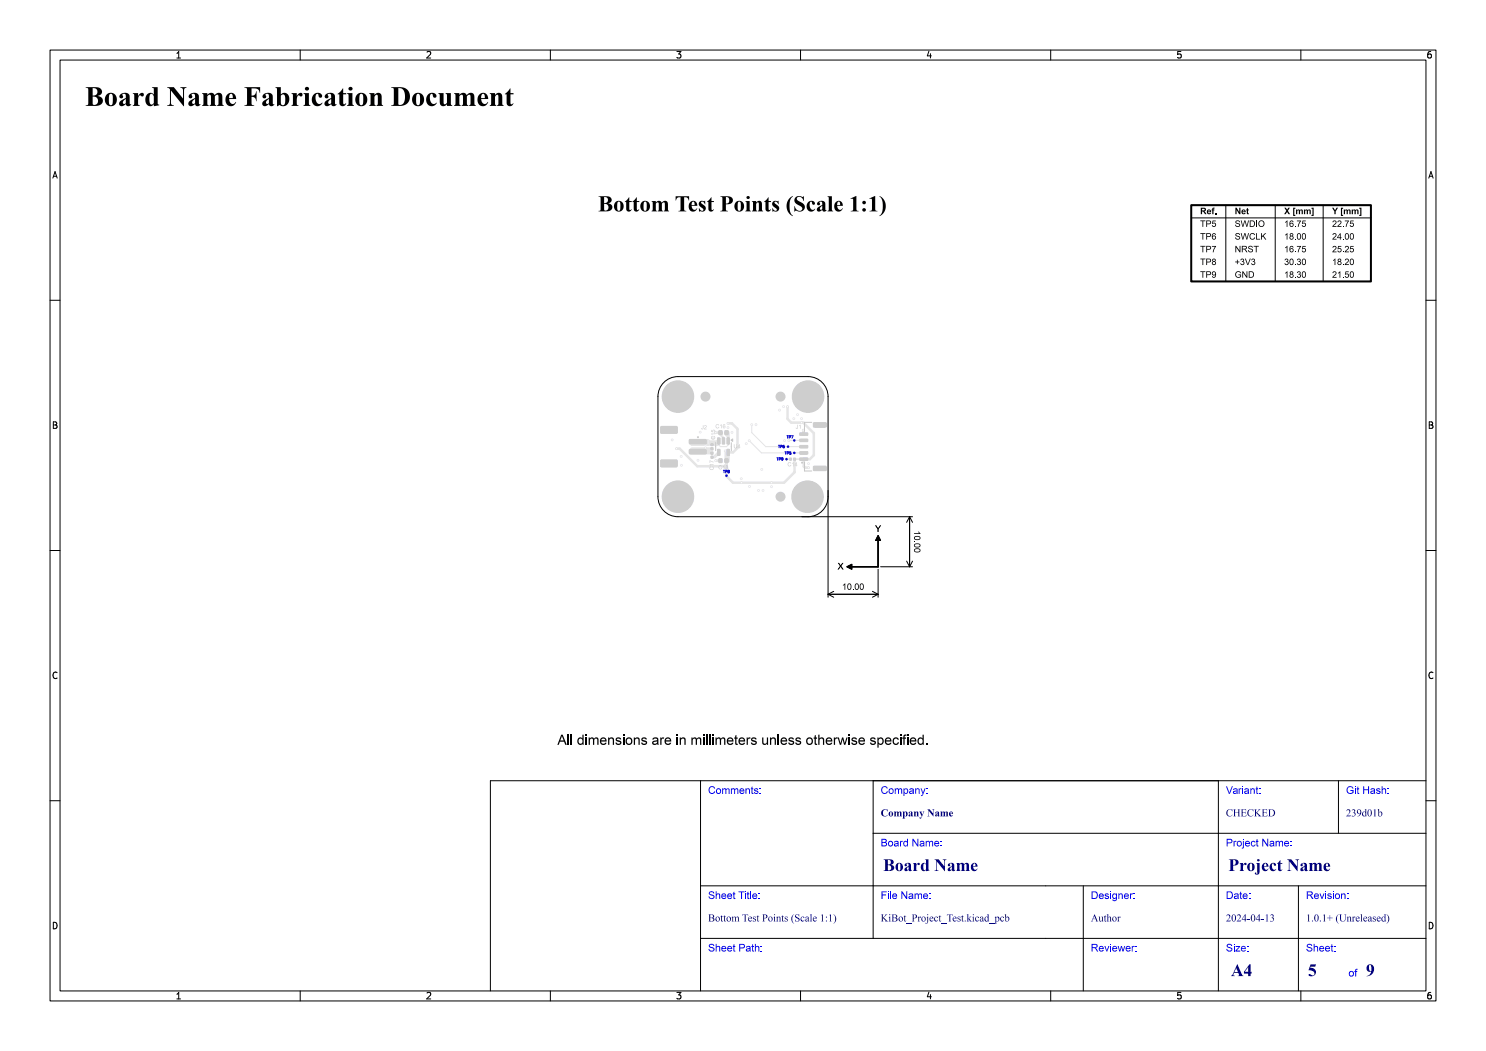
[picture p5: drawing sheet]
<svg xmlns="http://www.w3.org/2000/svg" width="297mm" height="210mm" viewBox="0 0 297 210" stroke-linecap="round" stroke-linejoin="round" font-family="sans-serif">
<defs><g id="words">
<text font-size="5.3" fill="#fff" x="17" y="21.5">Board Name Fabrication Document</text>
<text font-size="4.3" fill="#fff" x="109.5" y="42.5">Bottom Test Points (Scale 1:1)</text>
<g font-size="3.3" fill="#fff">
<text x="176.5" y="174.3">Board Name</text>
<text x="245.5" y="174.3">Project Name</text>
<text x="246" y="195.3">A4</text>
<text x="261.4" y="195.3">5</text>
<text x="273" y="195.3">9</text>
</g>
<g font-size="2" fill="#fff">
<text x="141.5" y="158.8">Comments:</text>
<text x="176" y="158.8">Company:</text>
<text x="245" y="158.8">Variant:</text>
<text x="269" y="158.8">Git Hash:</text>
<text x="176" y="163.3">Company Name</text>
<text x="245" y="163.3">CHECKED</text>
<text x="269" y="163.3">239d01b</text>
<text x="176" y="169.3">Board Name:</text>
<text x="245" y="169.3">Project Name:</text>
<text x="141.5" y="179.8">Sheet Title:</text>
<text x="176" y="179.8">File Name:</text>
<text x="218" y="179.8">Designer:</text>
<text x="245" y="179.8">Date:</text>
<text x="261" y="179.8">Revision:</text>
<text x="141.5" y="184.3">Bottom Test Points (Scale 1:1)</text>
<text x="176" y="184.3">KiBot_Project_Test.kicad_pcb</text>
<text x="218" y="184.3">Author</text>
<text x="245" y="184.3">2024-04-13</text>
<text x="261" y="184.3">1.0.1+ (Unreleased)</text>
<text x="141.5" y="190.3">Sheet Path:</text>
<text x="218" y="190.3">Reviewer:</text>
<text x="245" y="190.3">Size:</text>
<text x="261" y="190.3">Sheet:</text>
<text x="269.5" y="195.3">of</text>
</g>
<g font-size="1.7" fill="#fff">
<text x="35" y="11.6">1</text>
<text x="85" y="11.6">2</text>
<text x="135" y="11.6">3</text>
<text x="185" y="11.6">4</text>
<text x="235" y="11.6">5</text>
<text x="285" y="11.6">6</text>
<text x="10.5" y="35.6">A</text>
<text x="285.5" y="35.6">A</text>
<text x="10.5" y="85.6">B</text>
<text x="285.5" y="85.6">B</text>
<text x="10.5" y="135.7">C</text>
<text x="285.5" y="135.7">C</text>
<text x="10.5" y="185.6">D</text>
<text x="285.5" y="185.6">D</text>
<text x="35" y="199.7">1</text>
<text x="85" y="199.7">2</text>
<text x="135" y="199.7">3</text>
<text x="185" y="199.7">4</text>
<text x="235" y="199.7">5</text>
<text x="285" y="199.7">6</text>
</g>
<g font-size=".7" fill="#fff">
<text x="155.6" y="89.5">TP6</text>
<text x="157.3" y="87.6">TP7</text>
<text x="144.6" y="94.5">TP8</text>
<text x="155.3" y="92">TP9</text>
<text x="156.9" y="90.8">TP5</text>
</g>
</g></defs>
<path d="M132.7 76.4a4 4 0 0 1 2.8-1.1h26a4 4 0 0 1 4 3.9v20.1a4 4 0 0 1-4 3.9h-26a4 4 0 0 1-4-3.9v-20.1a4 4 0 0 1 1.2-2.8z" fill="none" stroke="#000" stroke-width=".2"/>
<g fill="#e5e5e5">
<circle cx="135.5" cy="79.3" r="3.2"/>
<circle cx="161.5" cy="79.3" r="3.2"/>
<circle cx="135.5" cy="99.3" r="3.2"/>
<circle cx="161.4" cy="99.3" r="3.2"/>
<circle cx="156" cy="79.2" r=".5"/>
<circle cx="141" cy="79.2" r=".5"/>
<circle cx="145.2" cy="95" r=".25"/>
<circle cx="158.8" cy="88" r=".25"/>
<circle cx="157.2" cy="91.8" r=".25"/>
<circle cx="158.8" cy="90.5" r=".25"/>
<circle cx="156" cy="99.3" r=".5"/>
<circle cx="157.5" cy="89.2" r=".25"/>
<circle cx="156.6" cy="81.2" r=".28"/>
<circle cx="152.3" cy="93.8" r=".27"/>
<circle cx="161.6" cy="92.7" r=".27"/>
<circle cx="158.7" cy="83.7" r=".28"/>
<circle cx="140" cy="86.3" r=".28"/>
<circle cx="149.2" cy="88.6" r=".28"/>
<circle cx="146.3" cy="86.4" r=".28"/>
<circle cx="155.8" cy="81.9" r=".27"/>
<circle cx="136.2" cy="91.2" r=".28"/>
<circle cx="134.4" cy="87.9" r=".28"/>
<circle cx="148.2" cy="95.7" r=".27"/>
<circle cx="159.4" cy="82.8" r=".28"/>
<circle cx="136.2" cy="93" r=".27"/>
<circle cx="145.5" cy="85.4" r=".28"/>
<circle cx="143.1" cy="86.5" r=".27"/>
<circle cx="139.5" cy="92" r=".28"/>
<circle cx="160.2" cy="83.7" r=".27"/>
<circle cx="141" cy="89.5" r=".28"/>
<circle cx="160.6" cy="86" r=".27"/>
<circle cx="142.5" cy="87.4" r=".28"/>
<circle cx="151.1" cy="84.8" r=".28"/>
<circle cx="152.5" cy="98" r=".28"/>
<circle cx="154.2" cy="97.3" r=".27"/>
<circle cx="151.6" cy="98" r=".28"/>
<circle cx="156.8" cy="88.1" r=".27"/>
<circle cx="157.2" cy="91.8" r=".27"/>
<circle cx="149.8" cy="97.2" r=".28"/>
<circle cx="143.1" cy="92" r=".27"/>
<circle cx="160.2" cy="84.4" r=".27"/>
<circle cx="135.2" cy="89.7" r=".27"/>
<circle cx="145" cy="90.1" r=".28"/>
<circle cx="154.2" cy="96.4" r=".27"/>
<circle cx="145.5" cy="84.6" r=".28"/>
<circle cx="157.4" cy="81.2" r=".28"/>
<circle cx="161.6" cy="93.4" r=".27"/>
<circle cx="148.2" cy="96.4" r=".27"/>
<circle cx="157.7" cy="88.1" r=".28"/>
<circle cx="150.3" cy="84.8" r=".28"/>
<circle cx="149.8" cy="88.1" r=".27"/>
</g>
<g fill="#e5e5e5">
<path d="M137.8 87.8h3.2l.2 .2v.6l-.2 .1h-3.1l-.2-.2z" fill-rule="evenodd"/>
<path d="M137.8 89.8h3.2l.2 .2v.6l-.2 .1h-3.1l-.2-.2z" fill-rule="evenodd"/>
<path d="M132.1 85.2h3.1l.2 .2v1.1l-.2 .1h-3l-.2-.2z" fill-rule="evenodd"/>
<path d="M132.1 91.9h3.1l.2 .2v1.1l-.2 .1h-3l-.2-.2z" fill-rule="evenodd"/>
<path d="M144.9 91.7h.6v.7h-.6z" fill-rule="evenodd"/>
<path d="M143.7 91.7h.6v.7h-.6z" fill-rule="evenodd"/>
<path d="M159.8 91.5h1.6l.1 .5h-1.6z" fill-rule="evenodd"/>
<path d="M159.8 90.2h1.6l.1 .5-1.6 .1z" fill-rule="evenodd"/>
<path d="M159.8 89h1.6l.1 .5h-1.6z" fill-rule="evenodd"/>
<path d="M159.8 87.7h1.6l.1 .5-1.6 .1z" fill-rule="evenodd"/>
<path d="M159.8 86.5h1.6l.1 .5h-1.6z" fill-rule="evenodd"/>
<path d="M162.6 93.2l2.4-.1 .2 .2v.6l-.2 .2h-2.3l-.2-.3z" fill-rule="evenodd"/>
<path d="M162.6 84.5l2.4-.1 .2 .3v.5l-.2 .2h-2.3l-.2-.2z" fill-rule="evenodd"/>
<path d="M142.1 88.6h.4v.5h-.4z" fill-rule="evenodd"/>
<path d="M142.1 89.4h.4v.5h-.4z" fill-rule="evenodd"/>
<path d="M142.1 91.1h.4v.5h-.4z" fill-rule="evenodd"/>
<path d="M142.1 90.3h.4v.5h-.4z" fill-rule="evenodd"/>
<path d="M144.9 86.1h.6v.7h-.6z" fill-rule="evenodd"/>
<path d="M143.7 86.1h.6v.7h-.6z" fill-rule="evenodd"/>
<path d="M158.6 91.5h.4v.5h-.4z" fill-rule="evenodd"/>
<path d="M157.8 91.5h.4v.5h-.4z" fill-rule="evenodd"/>
<path d="M145.3 87.5h.5v1.3l-.5-.1z" fill-rule="evenodd"/>
<path d="M144.3 87.5h.6l-.1 1.3-.5-.1z" fill-rule="evenodd"/>
<path d="M143.4 87.5h.5v1.3l-.5-.1z" fill-rule="evenodd"/>
<path d="M143.4 89.8h.5v1.2h-.5z" fill-rule="evenodd"/>
<path d="M145.3 89.8h.5v1.2h-.5z" fill-rule="evenodd"/>
</g>
<path d="M145.2 93.2h.1M145.2 92.1v1.1M145.2 93.2l.1 .1M157.2 91.7h.8M158.8 91.7h.1M158.8 91.7h1.9" fill="none" stroke="#e5e5e5" stroke-width=".3"/>
<path d="M135.2 89.6h.7l3.5 3.6h5.8M143.1 86.4h.9M143.1 92.1h.9M145.2 91.7v3.4l1.3 1.4h10.2l2.1-2.1v-2.7M145.2 92.7l-.4 .5 .4 .4M145.5 84.6h.8l1.1 1.1v3.8l-.9 .9h-.9M157.4 81.3v2.4l.8 .8h2.4l2.1 2.1v4.4l-.8 .7h-1.2v1.5l.2 .3h.7M160.6 85.9l.1 .9" fill="none" stroke="#e5e5e5" stroke-width=".5"/>
<path d="M143.7 88.1v.8l.3 .3h1.2l.4-.3v-.8M145 90.1h.3l.3 .3M149.8 88l2.4 2.5h8.5M150.3 84.9v1.5l2.8 2.8h7.6M160.7 88h-3" fill="none" stroke="#e5e5e5" stroke-width=".2"/>
<g fill="#e5e5e5">
<path d="M143.6 86.4h.8v.6l.5 .5v.6h-.6v-.6l-.7-.7z" fill-rule="evenodd"/>
<path d="M145.1 86h.4l.3 .3v1.9l-.5-.1v-.8l-.4-.4v-.6z" fill-rule="evenodd"/>
<path d="M144.8 90.2l.5-.5 .5 .1 .1 2.4-.3 .3-.8-.1z" fill-rule="evenodd"/>
<path d="M141.7 87.8l.2 .2h1.3l.5-.5 .3 .2v1l-.5 .4h-1.5l-.3-.4z" fill-rule="evenodd"/>
<path d="M142.4 91.1l1.2-1h.1v.9h-.2l-.6 .6h-.5z" fill-rule="evenodd"/>
<path d="M137.7 89.8l.5-.4h4.1l.3 .3v.9l-.3 .2h-4.3l-.3-.3z" fill-rule="evenodd"/>
<path d="M137.9 87.8h3.7l.1 .9 .3 .4h-3.8l-.5-.5v-.6z" fill-rule="evenodd"/>
</g>
<g fill="#fff">
<circle cx="156.6" cy="81.2" r=".12"/>
<circle cx="152.3" cy="93.8" r=".12"/>
<circle cx="161.6" cy="92.7" r=".12"/>
<circle cx="158.7" cy="83.7" r=".13"/>
<circle cx="140" cy="86.3" r=".13"/>
<circle cx="149.2" cy="88.6" r=".13"/>
<circle cx="146.3" cy="86.4" r=".13"/>
<circle cx="155.8" cy="81.9" r=".13"/>
<circle cx="136.2" cy="91.2" r=".13"/>
<circle cx="134.4" cy="87.9" r=".12"/>
<circle cx="148.2" cy="95.7" r=".12"/>
<circle cx="159.4" cy="82.8" r=".12"/>
<circle cx="136.2" cy="93" r=".12"/>
<circle cx="145.5" cy="85.4" r=".12"/>
<circle cx="143.1" cy="86.5" r=".13"/>
<circle cx="139.5" cy="92" r=".12"/>
<circle cx="160.2" cy="83.7" r=".13"/>
<circle cx="141" cy="89.5" r=".13"/>
<circle cx="160.6" cy="85.9" r=".13"/>
<circle cx="142.5" cy="87.4" r=".12"/>
<circle cx="151.1" cy="84.9" r=".13"/>
<circle cx="152.5" cy="98" r=".13"/>
<circle cx="154.2" cy="97.2" r=".13"/>
<circle cx="151.6" cy="98" r=".13"/>
<circle cx="156.8" cy="88" r=".13"/>
<circle cx="157.2" cy="91.7" r=".13"/>
<circle cx="149.8" cy="97.2" r=".13"/>
<circle cx="143.1" cy="92.1" r=".13"/>
<circle cx="160.2" cy="84.4" r=".12"/>
<circle cx="135.2" cy="89.6" r=".13"/>
<circle cx="145" cy="90.1" r=".13"/>
<circle cx="154.2" cy="96.5" r=".13"/>
<circle cx="145.5" cy="84.6" r=".12"/>
<circle cx="157.4" cy="81.2" r=".12"/>
<circle cx="161.6" cy="93.5" r=".12"/>
<circle cx="148.2" cy="96.5" r=".12"/>
<circle cx="157.7" cy="88" r=".13"/>
<circle cx="150.3" cy="84.9" r=".13"/>
<circle cx="149.8" cy="88" r=".13"/>
<circle cx="135.5" cy="79.2" r="1.6"/>
<circle cx="161.5" cy="79.2" r="1.6"/>
<circle cx="135.5" cy="99.3" r="1.6"/>
<circle cx="161.4" cy="99.3" r="1.6"/>
</g>
<g fill="#cecece">
<circle cx="135.5" cy="79.3" r="3.3"/>
<circle cx="161.5" cy="79.3" r="3.3"/>
<circle cx="135.5" cy="99.3" r="3.3"/>
<circle cx="161.4" cy="99.3" r="3.3"/>
<circle cx="156" cy="79.3" r="1"/>
<circle cx="141" cy="79.3" r="1"/>
<circle cx="145.2" cy="95.1" r=".25"/>
<circle cx="158.8" cy="88" r=".25"/>
<circle cx="157.2" cy="91.8" r=".25"/>
<circle cx="158.8" cy="90.5" r=".25"/>
<circle cx="156" cy="99.2" r="1"/>
<circle cx="157.5" cy="89.2" r=".25"/>
</g>
<g fill="#cecece">
<path d="M137.7 87.8l3.4-.1 .2 .3-.1 .6-.2 .2h-3.2l-.1-.3z" fill-rule="evenodd"/>
<path d="M137.7 89.8l3.4-.1 .2 .3-.1 .6-.2 .2h-3.2l-.1-.3z" fill-rule="evenodd"/>
<path d="M132 85.2l3.3-.1 .2 .3-.1 1.1-.2 .2h-3.1l-.1-.3z" fill-rule="evenodd"/>
<path d="M132 91.9l3.3-.1 .2 .3-.1 1.1-.2 .2h-3.1l-.1-.3z" fill-rule="evenodd"/>
<path d="M144.8 91.6h.8v.9h-.8z" fill-rule="evenodd"/>
<path d="M143.6 91.6h.8v.9h-.8z" fill-rule="evenodd"/>
<path d="M159.8 91.5l1.6-.1 .1 .6-1.6 .1z" fill-rule="evenodd"/>
<path d="M159.8 90.2h1.6l.1 .5-1.6 .1z" fill-rule="evenodd"/>
<path d="M159.8 89l1.6-.1 .1 .6-1.6 .1z" fill-rule="evenodd"/>
<path d="M159.8 87.7h1.6l.1 .5-1.6 .1z" fill-rule="evenodd"/>
<path d="M159.8 86.5l1.6-.1 .1 .6-1.6 .1z" fill-rule="evenodd"/>
<path d="M162.5 93.1h2.6l.2 .2-.1 .7-.2 .2-2.4-.1-.1-.2z" fill-rule="evenodd"/>
<path d="M162.5 84.4h2.6l.2 .2-.1 .7-.2 .1h-2.4l-.1-.2z" fill-rule="evenodd"/>
<path d="M142 88.6h.6v.5h-.6z" fill-rule="evenodd"/>
<path d="M142 89.4h.6v.5h-.6z" fill-rule="evenodd"/>
<path d="M142 91.1h.6v.5h-.6z" fill-rule="evenodd"/>
<path d="M142 90.3h.6v.5h-.6z" fill-rule="evenodd"/>
<path d="M144.8 86h.8v.9h-.8z" fill-rule="evenodd"/>
<path d="M143.6 86h.8v.9h-.8z" fill-rule="evenodd"/>
<path d="M158.5 91.5h.6v.5h-.6z" fill-rule="evenodd"/>
<path d="M157.7 91.5h.6v.5h-.6z" fill-rule="evenodd"/>
<path d="M145.3 87.5h.6l-.1 1.3-.6-.1z" fill-rule="evenodd"/>
<path d="M144.3 87.5h.6l-.1 1.3-.5-.1z" fill-rule="evenodd"/>
<path d="M143.4 87.5h.6l-.1 1.3-.6-.1z" fill-rule="evenodd"/>
<path d="M143.4 89.7l.6 .1-.1 1.3-.6-.1z" fill-rule="evenodd"/>
<path d="M145.3 89.7l.6 .1-.1 1.3-.6-.1z" fill-rule="evenodd"/>
<path d="M137.8 87.8h3.2l.2 .2v.6l-.2 .1h-3.1l-.2-.2z" fill-rule="evenodd"/>
<path d="M137.8 89.8h3.2l.2 .2v.6l-.2 .1h-3.1l-.2-.2z" fill-rule="evenodd"/>
<path d="M132.1 85.2h3.1l.2 .2v1.1l-.2 .1h-3l-.2-.2z" fill-rule="evenodd"/>
<path d="M132.1 91.9h3.1l.2 .2v1.1l-.2 .1h-3l-.2-.2z" fill-rule="evenodd"/>
<path d="M144.9 91.7h.6v.7h-.6z" fill-rule="evenodd"/>
<path d="M143.7 91.7h.6v.7h-.6z" fill-rule="evenodd"/>
<path d="M159.8 91.5h1.6l.1 .5h-1.6z" fill-rule="evenodd"/>
<path d="M159.8 90.2h1.6l.1 .5-1.6 .1z" fill-rule="evenodd"/>
<path d="M159.8 89h1.6l.1 .5h-1.6z" fill-rule="evenodd"/>
<path d="M159.8 87.7h1.6l.1 .5-1.6 .1z" fill-rule="evenodd"/>
<path d="M159.8 86.5h1.6l.1 .5h-1.6z" fill-rule="evenodd"/>
<path d="M162.6 93.2l2.4-.1 .2 .2v.6l-.2 .2h-2.3l-.2-.3z" fill-rule="evenodd"/>
<path d="M162.6 84.5l2.4-.1 .2 .3v.5l-.2 .2h-2.3l-.2-.2z" fill-rule="evenodd"/>
<path d="M142.1 88.6h.4v.5h-.4z" fill-rule="evenodd"/>
<path d="M142.1 89.4h.4v.5h-.4z" fill-rule="evenodd"/>
<path d="M142.1 91.1h.4v.5h-.4z" fill-rule="evenodd"/>
<path d="M142.1 90.3h.4v.5h-.4z" fill-rule="evenodd"/>
<path d="M144.9 86.1h.6v.7h-.6z" fill-rule="evenodd"/>
<path d="M143.7 86.1h.6v.7h-.6z" fill-rule="evenodd"/>
<path d="M158.6 91.5h.4v.5h-.4z" fill-rule="evenodd"/>
<path d="M157.8 91.5h.4v.5h-.4z" fill-rule="evenodd"/>
<path d="M145.3 87.5h.5v1.3l-.5-.1z" fill-rule="evenodd"/>
<path d="M144.3 87.5h.6l-.1 1.3-.5-.1z" fill-rule="evenodd"/>
<path d="M143.4 87.5h.5v1.3l-.5-.1z" fill-rule="evenodd"/>
<path d="M143.4 89.8h.5v1.2h-.5z" fill-rule="evenodd"/>
<path d="M145.3 89.8h.5v1.2h-.5z" fill-rule="evenodd"/>
</g>
<g fill="#c7c7c7">
<path d="M140.5 85h.1v.5a.19 .19 0 0 1-.2 .3 .19 .19 0 0 1-.2-.3l.1 .2 .2-.1z" fill-rule="evenodd"/>
<path d="M140.8 85a.29 .29 0 0 1 .4 .2 .29 .29 0 0 1-.2 .4l-.2 .1 .4 .1h-.5l.2-.3a.21 .21 0 0 0 .3-.3 .2 .2 0 0 0-.4 0h-.1z" fill-rule="evenodd"/>
<path d="M143.7 93.1l.1-.1a.22 .22 0 0 1 .3 0 .22 .22 0 0 1 .1 .2 .26 .26 0 0 0-.4 0 .26 .26 0 0 0 0 .4 .26 .26 0 0 0 .4-.1 .26 .26 0 0 1-.1 .3 .26 .26 0 0 1-.3-.1l-.2-.3z" fill-rule="evenodd"/>
<path d="M144.5 93.2l.3-.2v.8l-.1-.7z" fill-rule="evenodd"/>
<path d="M145.1 93a.17 .17 0 0 1 .3-.1 .17 .17 0 0 1 0 .3l-.2-.1a.17 .17 0 0 0 .1 .2 .17 .17 0 0 0 .2-.1l-.1 .1 .2 .2a.2 .2 0 0 0-.3-.1 .2 .2 0 0 0-.1 .2l.3-.1a.22 .22 0 0 1-.2 .3 .22 .22 0 0 1-.3-.2l.2-.3z" fill-rule="evenodd"/>
<path d="M159.4 84.9h.1v.6a.18 .18 0 0 1-.2 .2 .18 .18 0 0 1-.2-.3l.1 .2 .2-.1z" fill-rule="evenodd"/>
<path d="M159.7 85.1l.3-.2v.8l-.1-.7z" fill-rule="evenodd"/>
<path d="M142.2 87.2l.2-.1v.1a.26 .26 0 0 0-.1 .4 .26 .26 0 0 0 .4 0 .26 .26 0 0 0-.1-.4 .26 .26 0 0 1 .3 .1 .26 .26 0 0 1 0 .3l-.3 .2-.3-.1-.2-.2z" fill-rule="evenodd"/>
<path d="M142.1 86.6l.8 .1h-.6v.2z" fill-rule="evenodd"/>
<path d="M142.1 85.9l.1 .3 .3 .1a.27 .27 0 0 1 .1-.4 .27 .27 0 0 1 .3 .2 .27 .27 0 0 1-.2 .3 .22 .22 0 0 0 .2-.3 .22 .22 0 0 0-.3-.1l-.1 .4-.4-.1z" fill-rule="evenodd"/>
<path d="M141.9 93.3l.1-.1 .1 .1a.26 .26 0 0 0-.1 .4 .26 .26 0 0 0 .4 0 .26 .26 0 0 0-.1-.4 .26 .26 0 0 1 .3 .1 .26 .26 0 0 1 0 .4l-.3 .1-.3-.1-.2-.2z" fill-rule="evenodd"/>
<path d="M141.8 92.7l.8 .1h-.6v.2z" fill-rule="evenodd"/>
<path d="M141.8 92l.8 .4-.7-.3-.1 .4z" fill-rule="evenodd"/>
<path d="M143.1 84.9l.2-.1a.23 .23 0 0 1 .2 0 .23 .23 0 0 1 .1 .2 .26 .26 0 0 0-.4 0 .26 .26 0 0 0 0 .4 .26 .26 0 0 0 .4-.1 .27 .27 0 0 1-.1 .3 .27 .27 0 0 1-.3-.1l-.2-.3z" fill-rule="evenodd"/>
<path d="M143.9 85l.3-.2v.8l-.1-.7z" fill-rule="evenodd"/>
<path d="M144.6 84.8h.2l.2 .2a.23 .23 0 0 0-.3-.1 .23 .23 0 0 0-.2 .3 .19 .19 0 0 1 .3-.2 .19 .19 0 0 1 .1 .3 .16 .16 0 0 0-.2-.1 .16 .16 0 0 0-.1 .2 .16 .16 0 0 0 .3-.1 .25 .25 0 0 1-.3 .3 .25 .25 0 0 1-.2-.4z" fill-rule="evenodd"/>
<path d="M157.5 92.5l.2-.1a.23 .23 0 0 1 .2 0 .23 .23 0 0 1 .1 .2 .26 .26 0 0 0-.4 0 .26 .26 0 0 0 0 .4 .26 .26 0 0 0 .4-.1 .26 .26 0 0 1-.1 .3 .26 .26 0 0 1-.3-.1l-.2-.3z" fill-rule="evenodd"/>
<path d="M158.3 92.6l.3-.2v.8l-.1-.7z" fill-rule="evenodd"/>
<path d="M159.2 92.4l.1 .5-.1-.4-.3 .4h.5l-.1 .3-.1-.2h-.4z" fill-rule="evenodd"/>
<path d="M146.7 88.8h.1v.4a.21 .21 0 0 0 .2 .3 .21 .21 0 0 0 .2-.3v-.4h.1v.5a.32 .32 0 0 1-.3 .3 .32 .32 0 0 1-.3-.3z" fill-rule="evenodd"/>
<path d="M147.8 88.8l.1 .5-.1-.4-.3 .4h.5l-.1 .3-.1-.2h-.4z" fill-rule="evenodd"/>
</g>
<circle cx="139.5" cy="87.3" r=".2" fill="#c7c7c7"/>
<path d="M160.8 92.3v1.8h1.4M162.2 84.4h-1.4v1.8" fill="none" stroke="#c7c7c7" stroke-width=".2"/>
<circle cx="160.3" cy="92.4" r=".2" fill="#c7c7c7"/>
<path d="M143 88.4v1.7M146.2 88.4v1.7" fill="none" stroke="#c7c7c7" stroke-width=".2"/>
<path d="M146.1 88l.3-.3v.5z" fill="#c7c7c7" stroke="#c7c7c7" stroke-width=".2"/>
<g fill="none" stroke="#0b00cc" stroke-width=".2">
<path d="M144.6 94h.3M144.7 94v.5M145 94.2h.3v-.2h-.3v.5M145.5 94.1h.3M145.5 94.1l.1 .1M145.5 94.1h.1M145.6 94.2l-.1 .2 .2 .1M145.6 94.2h.1M145.7 94.2h.1M145.8 94.2v.2M145.8 94.4l-.1 .1M145.8 94.1h.1"/>
<path d="M145.8 94.1l-.1 .1M155.3 91.5h.3M155.4 91.5v.5M155.6 89h.3M155.7 89v.5M155.7 91.7h.3v-.2h-.3v.5M156 89.2h.3v-.2h-.3v.5M156.2 91.7v-.2h.2v.4M156.2 91.7v.1M156.2 91.8h.2M156.4 92h-.2M156.4 91.9v.1"/>
<path d="M156.5 91.7l-.1 .1M156.5 91.7h.1M156.5 89.4v.1M156.5 89.2v.1M156.5 89.5h.2M156.5 89.2h.2M156.5 89.2h.1M156.7 89l-.2 .1v.3M156.7 89.2h.1M156.8 89.4l-.1 .1M156.8 89.2v.2M156.9 90.3h.3"/>
<path d="M157 90.3v.5M157.3 87.1h.3M157.3 90.5h.3v-.2h-.3v.5M157.4 87.1v.5M157.7 87.3h.3v-.2h-.3v.5M157.8 90.7l.2 .1M158 90.5h.1M158.1 90.3h-.3v.2h.2M158.1 90.5v.2M158.1 90.7l-.1 .1M158.2 87.1h.3l-.2 .5"/>
</g>
<g fill="#0b00cc">
<circle cx="145.2" cy="95" r=".25"/>
<circle cx="158.8" cy="88" r=".25"/>
<circle cx="157.2" cy="91.8" r=".25"/>
<circle cx="158.8" cy="90.5" r=".25"/>
<circle cx="157.5" cy="89.2" r=".25"/>
</g>
<path d="M238.1 41h35.9v15.2h-35.9z" fill="none" stroke="#000" stroke-width=".4"/>
<g fill="none" stroke="#000" stroke-width=".2">
<path d="M10 10h277v190h-277zM12 12h273v186h-273zM35.3 11.6h.8M35.3 10.7l.4-.4v1.3M60 10v2M85.3 10.4l.5-.1 .3 .4-.8 .9h.8M110 10v2M135.3 10.3h.8l-.4 .5 .3 .1v.6l-.2 .1-.5-.1M160 10v2M185.7 10.2l-.4 1h.9M186 10.7v.9M210 10v2"/>
<path d="M236 10.3h-.6l-.1 .6 .2-.1 .5 .1 .1 .1-.1 .5-.2 .1-.5-.1M260 10v2M286 10.3l-.4 .1-.2 .2-.1 .7 .3 .3 .4-.1 .1-.5-.1-.1-.4-.1-.3 .2M10.6 35.6l.4-1.3 .4 1.3M10.7 35.2h.6M285.6 35.6l.4-1.3 .4 1.3M285.7 35.2h.6M10 60h2M238.1 56.2h35.9M238.1 41h35.9M238.1 43.5h35.9M245 41v15.2"/>
<path d="M254.9 41v15.2M264.5 41v15.2M285 60h2M10.7 84.3h.4l.2 .2-.2 .4 .2 .1 .1 .3-.2 .3h-.5zM10.7 84.9h.4M165.5 98v21.3M285.7 84.3h.4l.2 .2-.2 .4 .2 .1 .1 .3-.2 .3h-.5zM285.7 84.9h.4M10 110h2M160.3 103.2h22.1M165.5 118.7h10M165.5 118.7l1.1 .6"/>
<path d="M166.6 118.2l-1.1 .5M174.4 118.2l1.1 .5M175.5 113.8v5.5M175.5 118.7l-1.1 .6M176 113.2h6.4M181.2 112.1l.6 1.1M181.8 103.2v10M181.8 103.2l-.6 1.2M181.8 103.2l.6 1.2M182.4 112.1l-.6 1.1M285 110h2M11.4 134.4a.62 .62 0 0 0-.9 .5 .62 .62 0 0 0 .7 .7l.2-.1"/>
<path d="M286.4 134.4a.62 .62 0 0 0-.9 .5 .62 .62 0 0 0 .7 .7l.2-.1M10 160h2M285 160h2M10.7 184.3a.66 .66 0 0 1 .7 .6 .66 .66 0 0 1-.7 .7zM35.3 198.7l.4-.4v1.3M35.3 199.6h.8M60 198v2M85.3 198.4l.5-.1 .3 .4-.8 .9h.8M110 198v2M135.3 198.3h.8l-.4 .5 .3 .1v.6l-.2 .1-.5-.1M160 198v2M185.7 198.2l-.4 1h.9"/>
<path d="M186 198.7v.9M210 198v2M236 198.3h-.6l-.1 .6 .2-.1 .5 .1 .1 .1-.1 .5-.2 .1-.5-.1M260 198v2M285.7 184.3a.66 .66 0 0 1 .7 .6 .66 .66 0 0 1-.7 .7zM286 198.3l-.4 .1-.2 .2-.1 .8 .3 .2 .4-.1 .1-.5-.1-.1-.4-.1-.3 .2"/>
</g>
<g fill="#000">
<path d="M240 41.5l.9 .1 .1 .3-.7-.2v.3l.7-.1-.3 .3 .4 .6h-.3l-.5-.5v.5h-.3z" fill-rule="evenodd"/>
<path d="M239.9 54.2h1v.2h-.4v1.1h-.2v-1.1h-.4z" fill-rule="evenodd"/>
<path d="M239.9 51.7h1v.1h-.4v1.2h-.2v-1.2h-.4z" fill-rule="evenodd"/>
<path d="M239.9 49.1h1v.2h-.4v1.1h-.2v-1.1h-.4z" fill-rule="evenodd"/>
<path d="M239.9 46.6h1v.1h-.4v1.2h-.2v-1.2h-.4z" fill-rule="evenodd"/>
<path d="M239.9 44h1v.2h-.4v1.1h-.2v-1.1h-.4z" fill-rule="evenodd"/>
<path d="M241.1 54.2h.7l.3 .3-.8-.1v.4h.4l.4-.2-.3 .3-.5 .1v.5h-.2z" fill-rule="evenodd"/>
<path d="M241.1 51.7h.7l.3 .3-.8-.2v.5h.4l.4-.3-.3 .4h-.5v.6h-.2z" fill-rule="evenodd"/>
<path d="M241.1 49.1l.7 .1 .3 .3-.8-.2v.4h.4l.4-.2-.3 .4h-.5v.5h-.2z" fill-rule="evenodd"/>
<path d="M241.1 46.6h.7l.3 .3-.8-.2v.5h.4l.4-.2-.3 .3-.5 .1v.5h-.2z" fill-rule="evenodd"/>
<path d="M241.1 44l.7 .1 .3 .3-.8-.2v.5l.4-.1 .4-.2-.3 .4h-.5v.5h-.2z" fill-rule="evenodd"/>
<path d="M241.3 42a.43 .43 0 0 1 .5-.1 .43 .43 0 0 1 .3 .3l-.5-.2-.1 .2h.6v.2h-.6l.1 .2h.5a.48 .48 0 0 1-.8 .1 .48 .48 0 0 1 0-.7z" fill-rule="evenodd"/>
<path d="M242.4 41.6l.4-.1-.3 .3 .2 .2h-.2v.8h-.2v-.8h-.1z" fill-rule="evenodd"/>
<path d="M242.4 44.1h.6v.1h-.5l-.1 .4a.42 .42 0 0 1 .6 .2 .42 .42 0 0 1-.3 .5 .42 .42 0 0 1-.5-.3h.2a.27 .27 0 0 0 .4 .1 .27 .27 0 0 0 0-.4 .27 .27 0 0 0-.4 0h-.2z" fill-rule="evenodd"/>
<path d="M242.2 49.1h.8l-.4 1.3h-.2l.1-.3 .3-.8h-.6z" fill-rule="evenodd"/>
<path d="M242.3 54.3a.42 .42 0 0 1 .5-.1 .42 .42 0 0 1 .2 .4h-.1a.25 .25 0 0 0-.4-.2 .25 .25 0 0 0 0 .4 .25 .25 0 0 0 .4-.1h.1a.51 .51 0 0 1 0 .6 .51 .51 0 0 1-.7 0l-.1-.1h.2a.29 .29 0 0 0 .4 .1 .29 .29 0 0 0 .1-.4 .4 .4 0 0 1-.6 0 .4 .4 0 0 1 0-.6z" fill-rule="evenodd"/>
<path d="M242.4 51.8l.4-.1 .2 .3h-.2a.21 .21 0 0 0-.2-.2 .21 .21 0 0 0-.1 .3 .21 .21 0 0 0 .3 0l.2-.1-.2 .2 .3 .4h-.2a.26 .26 0 0 0-.4-.3 .26 .26 0 0 0 0 .5 .26 .26 0 0 0 .4-.2h.2a.41 .41 0 0 1-.7 .3 .41 .41 0 0 1 .1-.7l-.2-.2z" fill-rule="evenodd"/>
<path d="M242.4 46.7l.5-.1 .1 .3h-.1a.29 .29 0 0 0-.4-.1 .29 .29 0 0 0-.1 .4 .38 .38 0 0 1 .4-.1 .38 .38 0 0 1 .2 .4h-.1a.25 .25 0 0 0-.4-.2 .25 .25 0 0 0 0 .4 .25 .25 0 0 0 .4-.2h.1a.47 .47 0 0 1-.6 .4 .47 .47 0 0 1-.2-.8z" fill-rule="evenodd"/>
<path d="M242.9 42.6h.2v.2h-.2z" fill-rule="evenodd"/>
<path d="M247 46.7a.51 .51 0 0 1 .8 .2h-.1a.26 .26 0 0 0-.3-.2 .26 .26 0 0 0-.2 .4 .48 .48 0 0 1 .5 .1 .48 .48 0 0 1 0 .6 .55 .55 0 0 1-.8-.4h.1a.31 .31 0 0 0 .4 .3 .31 .31 0 0 0 .2-.3v-.1a.48 .48 0 0 1-.5-.1 .48 .48 0 0 1-.1-.5z" fill-rule="evenodd"/>
<path d="M247 44.2a.51 .51 0 0 1 .8 .2h-.1a.26 .26 0 0 0-.3-.2 .26 .26 0 0 0-.2 .3 .48 .48 0 0 1 .5 .2 .48 .48 0 0 1 0 .6 .55 .55 0 0 1-.8-.4h.1a.31 .31 0 0 0 .4 .3 .31 .31 0 0 0 .2-.4 .52 .52 0 0 1-.6-.6z" fill-rule="evenodd"/>
<path d="M246.9 41.5h.3l.5 .9v-.9h.2v1.3h-.2l-.6-.9v.9h-.2z" fill-rule="evenodd"/>
<path d="M246.9 49.1h.2l.7 1v-1h.1v1.3h-.2l-.6-1v1h-.2z" fill-rule="evenodd"/>
<path d="M247.2 51.9h.2v.4h.3v.1h-.3v.4h-.2v-.4h-.3v-.1h.3z" fill-rule="evenodd"/>
<path d="M247.1 54.4a.59 .59 0 0 1 .9 .2h-.1a.49 .49 0 0 0-.7 0 .49 .49 0 0 0 0 .7 .49 .49 0 0 0 .7-.1v-.2h-.4v-.2h.6v.5a.69 .69 0 0 1-1 0 .69 .69 0 0 1 0-.9z" fill-rule="evenodd"/>
<path d="M248 51.8a.34 .34 0 0 1 .5-.1 .34 .34 0 0 1 0 .5 .4 .4 0 0 1 0 .7 .4 .4 0 0 1-.6-.3h.1a.25 .25 0 0 0 .4 .2 .25 .25 0 0 0 .1-.3 .25 .25 0 0 0-.3-.2v-.1a.21 .21 0 0 0 .3-.2 .21 .21 0 0 0-.2-.2 .21 .21 0 0 0-.2 .2h-.2z" fill-rule="evenodd"/>
<path d="M248.2 49.1l.9 .1 .1 .3-.3-.2h-.5v.4h.5l.3-.2-.1 .2-.2 .1 .4 .6h-.2l-.3-.5-.2-.1h-.2v.6h-.2z" fill-rule="evenodd"/>
<path d="M248.3 54.2h.2l.6 1v-1h.2v1.3h-.2l-.6-1v1h-.2z" fill-rule="evenodd"/>
<path d="M248 46.6h.2l.2 1.1 .3-1.1h.2l.3 1.1 .3-1.1h.1l-.3 1.3h-.2l-.3-1.2-.3 1.2h-.2z" fill-rule="evenodd"/>
<path d="M248 44h.2l.2 1.2 .3-1.2h.2l.3 1.2 .3-1.2h.1l-.3 1.3h-.2l-.3-1.1-.3 1.1h-.2z" fill-rule="evenodd"/>
<path d="M248.2 42a.43 .43 0 0 1 .5-.1 .43 .43 0 0 1 .3 .3l-.5-.2-.1 .2h.6v.2h-.6l.1 .2h.5a.48 .48 0 0 1-.8 .1 .48 .48 0 0 1 0-.7z" fill-rule="evenodd"/>
<path d="M248.8 51.7h.2l.4 1.1 .4-1.1h.2l-.5 1.3h-.2z" fill-rule="evenodd"/>
<path d="M249.6 49.2a.51 .51 0 0 1 .8 .3h-.2a.26 .26 0 0 0-.3-.3 .26 .26 0 0 0-.2 .4 .48 .48 0 0 1 .6 .2 .48 .48 0 0 1 0 .5 .55 .55 0 0 1-.9-.3h.2a.31 .31 0 0 0 .3 .3 .31 .31 0 0 0 .3-.4h-.1a.48 .48 0 0 1-.5-.2 .48 .48 0 0 1 0-.5z" fill-rule="evenodd"/>
<path d="M249.6 54.2h.4a.55 .55 0 0 1 .6 .6h-.1l-.2-.4h-.5v.9h.5l.2-.5h.1a.56 .56 0 0 1-.5 .7h-.5z" fill-rule="evenodd"/>
<path d="M249.2 41.7l.2-.2v.4h.2v.1h-.2v.5l.2 .3-.4-.1v-.7h-.1z" fill-rule="evenodd"/>
<path d="M249.8 44h.4a.55 .55 0 0 1 .6 .7h-.1l-.2-.5h-.6v1l.6-.1 .2-.4h.1a.56 .56 0 0 1-.5 .6h-.5z" fill-rule="evenodd"/>
<path d="M250.2 51.8a.34 .34 0 0 1 .5-.1 .34 .34 0 0 1 0 .5 .4 .4 0 0 1 0 .7 .4 .4 0 0 1-.6-.3h.1a.25 .25 0 0 0 .3 .2 .25 .25 0 0 0 .2-.3 .25 .25 0 0 0-.3-.2v-.1a.21 .21 0 0 0 .2-.2 .21 .21 0 0 0-.2-.2 .21 .21 0 0 0-.2 .2h-.1z" fill-rule="evenodd"/>
<path d="M249.9 46.8a.56 .56 0 0 1 .9 .1l-.1 .1a.42 .42 0 0 0-.7-.1 .42 .42 0 0 0 .1 .7 .42 .42 0 0 0 .6-.2l.2 .1a.63 .63 0 0 1-1 .3 .63 .63 0 0 1 0-1z" fill-rule="evenodd"/>
<path d="M250.6 49.1h1v.2h-.4v1.1h-.2v-1.1h-.4z" fill-rule="evenodd"/>
<path d="M251.1 46.6h.1v1.1h.7v.2h-.8z" fill-rule="evenodd"/>
<path d="M251.1 44h.2v1.3h-.2z" fill-rule="evenodd"/>
<path d="M252 46.6h.2v.6l.6-.6h.3l-.6 .5 .6 .8h-.2l-.5-.7-.2 .2v.5h-.2z" fill-rule="evenodd"/>
<path d="M251.7 44.2a.62 .62 0 0 1 .7-.1 .62 .62 0 0 1 .3 .6h-.1a.44 .44 0 0 0-.7-.4 .44 .44 0 0 0 0 .8 .44 .44 0 0 0 .7-.3l.1-.1a.64 .64 0 0 1-.9 .6 .64 .64 0 0 1-.1-1.1z" fill-rule="evenodd"/>
<path d="M256.7 41.5h.3l.2 .4 .3-.4h.3l-.4 .6 .4 .7h-.3l-.3-.4-.2 .4h-.3l.4-.7z" fill-rule="evenodd"/>
<path d="M256.9 51.8a.34 .34 0 0 1 .5-.1 .34 .34 0 0 1-.1 .5 .4 .4 0 0 1 0 .7 .4 .4 0 0 1-.6-.3h.2a.25 .25 0 0 0 .3 .2 .25 .25 0 0 0 .2-.3 .25 .25 0 0 0-.4-.2l.1-.1a.21 .21 0 0 0 .2-.2 .21 .21 0 0 0-.2-.2 .21 .21 0 0 0-.2 .2h-.2z" fill-rule="evenodd"/>
<path d="M256.8 54.5l.5-.3v1.3h-.1v-1l-.4 .2z" fill-rule="evenodd"/>
<path d="M256.8 49.4l.5-.3v1.3h-.1v-1l-.4 .2z" fill-rule="evenodd"/>
<path d="M256.8 46.9l.5-.3v1.3h-.1v-1l-.4 .2z" fill-rule="evenodd"/>
<path d="M256.8 44.4l.5-.4v1.3h-.1v-1l-.4 .2z" fill-rule="evenodd"/>
<path d="M257.9 51.8a.45 .45 0 0 1 .5 0 .45 .45 0 0 1 .2 .5h-.2a.31 .31 0 0 0-.2-.5 .31 .31 0 0 0-.3 .5 .32 .32 0 0 0 0 .4 .32 .32 0 0 0 .4 0 .32 .32 0 0 0 .1-.4h.2a.47 .47 0 0 1-.5 .7 .47 .47 0 0 1-.4-.7z" fill-rule="evenodd"/>
<path d="M257.9 54.3h.4l.2 .2h-.2a.21 .21 0 0 0-.2-.2 .21 .21 0 0 0-.1 .4 .21 .21 0 0 0 .3-.1l.2-.1-.2 .3 .3 .3h-.2a.26 .26 0 0 0-.4-.2 .26 .26 0 0 0 0 .4 .26 .26 0 0 0 .4-.1l.2-.1a.41 .41 0 0 1-.6 .4 .41 .41 0 0 1 0-.7l-.2-.2z" fill-rule="evenodd"/>
<path d="M257.9 46.7l.4-.1 .2 .3h-.2a.21 .21 0 0 0-.2-.2 .21 .21 0 0 0-.1 .3 .21 .21 0 0 0 .3 0l.2-.1-.2 .3 .3 .3h-.2a.26 .26 0 0 0-.4-.2 .26 .26 0 0 0 0 .4 .26 .26 0 0 0 .4-.1l.2-.1a.41 .41 0 0 1-.6 .4 .41 .41 0 0 1 0-.7l-.2-.3z" fill-rule="evenodd"/>
<path d="M257.9 49.2h.5l.1 .3h-.1a.29 .29 0 0 0-.4-.2 .29 .29 0 0 0-.1 .5 .38 .38 0 0 1 .4-.2 .38 .38 0 0 1 .3 .4h-.2a.25 .25 0 0 0-.4-.2 .25 .25 0 0 0 0 .4 .25 .25 0 0 0 .4-.2h.2a.47 .47 0 0 1-.7 .4 .47 .47 0 0 1-.2-.7z" fill-rule="evenodd"/>
<path d="M257.9 44.1h.5l.1 .3h-.1a.29 .29 0 0 0-.4-.1 .29 .29 0 0 0-.1 .4 .38 .38 0 0 1 .4-.2 .38 .38 0 0 1 .3 .4h-.2a.25 .25 0 0 0-.4-.2 .25 .25 0 0 0 0 .5 .25 .25 0 0 0 .4-.3h.2a.47 .47 0 0 1-.7 .4 .47 .47 0 0 1-.2-.7z" fill-rule="evenodd"/>
<path d="M258.5 41.5h.4v.2h-.2v1.2h.2v.3h-.4z" fill-rule="evenodd"/>
<path d="M258.8 55.3h.2v.2h-.2z" fill-rule="evenodd"/>
<path d="M258.8 52.8h.2v.2h-.2z" fill-rule="evenodd"/>
<path d="M258.8 50.3h.2v.1h-.2z" fill-rule="evenodd"/>
<path d="M258.8 47.7h.2v.2h-.2z" fill-rule="evenodd"/>
<path d="M258.8 45.2h.2v.1h-.2z" fill-rule="evenodd"/>
<path d="M259 41.9h.3v.1l.2-.2 .3 .2 .5-.1 .1 .9h-.2v-.5a.21 .21 0 0 0-.3-.3 .18 .18 0 0 0-.1 .3v.5h-.2v-.7h-.2l-.1 .7h-.3z" fill-rule="evenodd"/>
<path d="M259.3 54.3a.34 .34 0 0 1 .5 0 .34 .34 0 0 1 0 .5 .4 .4 0 0 1 0 .7 .4 .4 0 0 1-.6-.3l.2-.1a.25 .25 0 0 0 .3 .3 .25 .25 0 0 0 .2-.4 .25 .25 0 0 0-.4-.1v-.2a.21 .21 0 0 0 .3-.2 .21 .21 0 0 0-.2-.2 .21 .21 0 0 0-.2 .3l-.2-.1z" fill-rule="evenodd"/>
<path d="M259.3 51.8a.34 .34 0 0 1 .5-.1 .34 .34 0 0 1 0 .5 .4 .4 0 0 1 0 .7 .4 .4 0 0 1-.6-.3h.2a.25 .25 0 0 0 .3 .2 .25 .25 0 0 0 .2-.3 .25 .25 0 0 0-.4-.2v-.1a.21 .21 0 0 0 .3-.2 .21 .21 0 0 0-.2-.2 .21 .21 0 0 0-.2 .2h-.2z" fill-rule="evenodd"/>
<path d="M259.2 49.1h.8l-.5 1.3h-.1v-.3l.4-.8h-.6z" fill-rule="evenodd"/>
<path d="M259.2 44.1h.8l-.5 1.2h-.1v-.3l.4-.8h-.6z" fill-rule="evenodd"/>
<path d="M259.3 46.7a.45 .45 0 0 1 .6 0 .45 .45 0 0 1 .1 .5h-.1a.31 .31 0 0 0-.3-.5 .31 .31 0 0 0-.2 .5 .32 .32 0 0 0 0 .4 .32 .32 0 0 0 .4 .1 .32 .32 0 0 0 .1-.5h.1a.47 .47 0 0 1-.4 .7 .47 .47 0 0 1-.4-.7z" fill-rule="evenodd"/>
<path d="M260.3 49.1h.7v.2h-.5l-.1 .4a.42 .42 0 0 1 .6 .2 .42 .42 0 0 1-.3 .5 .42 .42 0 0 1-.5-.3h.2a.27 .27 0 0 0 .4 .1 .27 .27 0 0 0 0-.5 .27 .27 0 0 0-.4 .1h-.2z" fill-rule="evenodd"/>
<path d="M260.3 44.1h.7v.1h-.5l-.1 .4a.42 .42 0 0 1 .6 .2 .42 .42 0 0 1-.3 .5 .42 .42 0 0 1-.5-.3h.2a.27 .27 0 0 0 .4 .1 .27 .27 0 0 0 0-.4 .27 .27 0 0 0-.4 0h-.2z" fill-rule="evenodd"/>
<path d="M260.3 54.3a.45 .45 0 0 1 .6 0 .45 .45 0 0 1 .1 .6h-.1a.31 .31 0 0 0-.3-.5 .31 .31 0 0 0-.3 .5 .31 .31 0 0 0 .3 .5 .31 .31 0 0 0 .3-.5h.1a.47 .47 0 0 1-.5 .6 .47 .47 0 0 1-.3-.7z" fill-rule="evenodd"/>
<path d="M260.3 51.8a.45 .45 0 0 1 .6 0 .45 .45 0 0 1 .1 .5h-.1a.31 .31 0 0 0-.3-.5 .31 .31 0 0 0-.3 .5 .31 .31 0 0 0 .3 .5 .31 .31 0 0 0 .3-.5h.1a.47 .47 0 0 1-.5 .7 .47 .47 0 0 1-.3-.7z" fill-rule="evenodd"/>
<path d="M260.3 46.7a.45 .45 0 0 1 .6 0 .45 .45 0 0 1 .1 .5h-.1a.31 .31 0 0 0-.3-.5 .31 .31 0 0 0-.3 .5 .31 .31 0 0 0 .3 .5 .31 .31 0 0 0 .3-.5h.1a.47 .47 0 0 1-.5 .7 .47 .47 0 0 1-.3-.7z" fill-rule="evenodd"/>
<path d="M260.6 41.9h.2v.1l.3-.2 .3 .2 .4-.1 .2 .9h-.3v-.5a.18 .18 0 0 0-.2-.3 .18 .18 0 0 0-.1 .3v.5h-.2v-.7h-.3v.7h-.3z" fill-rule="evenodd"/>
<path d="M262.1 41.5h.5v1.7h-.5v-.3h.2v-1.2h-.2z" fill-rule="evenodd"/>
<path d="M266.2 41.5h.3l.3 .5 .3-.5h.3l-.4 .8v.5h-.3v-.5z" fill-rule="evenodd"/>
<path d="M266.4 52l.5-.3v1.3h-.2v-1l-.3 .1z" fill-rule="evenodd"/>
<path d="M266.4 54.3a.45 .45 0 0 1 .7 .2 .45 .45 0 0 1-.3 .6l-.3 .2h.6v.2h-.8l.2-.4a.41 .41 0 0 0 .4-.3 .41 .41 0 0 0-.2-.4l-.4 .2z" fill-rule="evenodd"/>
<path d="M266.4 49.2a.45 .45 0 0 1 .7 .2 .45 .45 0 0 1-.3 .6l-.3 .3h.6v.1h-.8l.2-.4a.42 .42 0 0 0 .4-.3 .42 .42 0 0 0-.2-.4l-.4 .2z" fill-rule="evenodd"/>
<path d="M266.4 46.7a.45 .45 0 0 1 .7 .2 .45 .45 0 0 1-.3 .6l-.3 .2h.6v.2h-.8l.2-.4a.41 .41 0 0 0 .4-.3 .41 .41 0 0 0-.2-.5l-.4 .2z" fill-rule="evenodd"/>
<path d="M266.4 44.2a.45 .45 0 0 1 .7 .1 .45 .45 0 0 1-.3 .6l-.3 .3h.6v.1h-.8l.2-.3a.41 .41 0 0 0 .4-.3 .41 .41 0 0 0-.2-.5l-.4 .2z" fill-rule="evenodd"/>
<path d="M267.8 46.6h.2v.8h-.2v-.5l-.4 .5h.7v.2h-.1v.3h-.2v-.3h-.6z" fill-rule="evenodd"/>
<path d="M267.4 49.1h.7v.2h-.5l-.1 .4a.42 .42 0 0 1 .6 .2 .42 .42 0 0 1-.3 .5 .42 .42 0 0 1-.5-.3h.2a.27 .27 0 0 0 .4 .1 .27 .27 0 0 0 0-.5 .27 .27 0 0 0-.4 .1h-.2z" fill-rule="evenodd"/>
<path d="M267.4 51.8l.5-.1 .2 .3h-.2a.21 .21 0 0 0-.3-.2 .21 .21 0 0 0 0 .3 .21 .21 0 0 0 .3 0l.2-.1-.2 .2 .2 .4h-.1a.26 .26 0 0 0-.4-.3 .26 .26 0 0 0 0 .5 .26 .26 0 0 0 .4-.2h.1a.41 .41 0 0 1-.6 .3 .41 .41 0 0 1 0-.7l-.2-.2z" fill-rule="evenodd"/>
<path d="M267.4 54.5l.5-.3v1.3h-.2v-1l-.3 .2z" fill-rule="evenodd"/>
<path d="M268 41.5h.4v.2h-.2v1.2h.2v.3h-.4z" fill-rule="evenodd"/>
<path d="M267.4 44.2a.45 .45 0 0 1 .7 .1 .45 .45 0 0 1-.4 .6l-.2 .3h.6v.1h-.8l.2-.3a.41 .41 0 0 0 .4-.3 .41 .41 0 0 0-.2-.5l-.4 .2z" fill-rule="evenodd"/>
<path d="M268.4 55.3h.2v.2h-.2z" fill-rule="evenodd"/>
<path d="M268.4 52.8h.2v.2h-.2z" fill-rule="evenodd"/>
<path d="M268.4 50.3h.2v.1h-.2z" fill-rule="evenodd"/>
<path d="M268.4 47.7h.2v.2h-.2z" fill-rule="evenodd"/>
<path d="M268.4 45.2h.2v.1h-.2z" fill-rule="evenodd"/>
<path d="M268.6 41.9h.2v.1l.2-.2 .4 .2 .4-.1 .1 .9h-.2v-.5a.18 .18 0 0 0-.2-.3 .18 .18 0 0 0-.1 .3v.5h-.3v-.7h-.2l-.1 .7h-.2z" fill-rule="evenodd"/>
<path d="M268.9 54.2h.7v.2h-.5l-.1 .3a.42 .42 0 0 1 .6 .2 .42 .42 0 0 1-.3 .6 .42 .42 0 0 1-.5-.3l.1-.1a.27 .27 0 0 0 .5 .2 .27 .27 0 0 0 0-.5 .27 .27 0 0 0-.4 .1h-.2z" fill-rule="evenodd"/>
<path d="M268.8 44.1h.8l-.5 1.2h-.1v-.2l.4-.9h-.6z" fill-rule="evenodd"/>
<path d="M268.9 46.7a.46 .46 0 0 1 .6 0 .46 .46 0 0 1 .1 .5h-.1a.31 .31 0 0 0-.3-.5 .31 .31 0 0 0-.3 .5 .31 .31 0 0 0 .3 .5 .31 .31 0 0 0 .3-.5h.1a.47 .47 0 0 1-.5 .7 .47 .47 0 0 1-.3-.7z" fill-rule="evenodd"/>
<path d="M268.9 51.8a.45 .45 0 0 1 .7 .1 .45 .45 0 0 1-.4 .7l-.2 .2h.6v.2h-.8l.2-.4a.42 .42 0 0 0 .4-.3 .42 .42 0 0 0-.2-.5l-.4 .2z" fill-rule="evenodd"/>
<path d="M268.9 49.2a.45 .45 0 0 1 .7 .2 .45 .45 0 0 1-.4 .6l-.2 .3h.6v.1h-.8l.1-.3a.48 .48 0 0 0 .4-.3 .48 .48 0 0 0 0-.5l-.5 .2z" fill-rule="evenodd"/>
<path d="M269.9 49.1h.7v.2h-.6v.4a.42 .42 0 0 1 .6 .2 .42 .42 0 0 1-.3 .5 .42 .42 0 0 1-.5-.3h.1a.27 .27 0 0 0 .4 .1 .27 .27 0 0 0 .1-.5 .27 .27 0 0 0-.5 .1h-.1z" fill-rule="evenodd"/>
<path d="M269.9 44.1h.7v.1h-.6v.4a.42 .42 0 0 1 .6 .2 .42 .42 0 0 1-.3 .5 .42 .42 0 0 1-.5-.3h.1a.27 .27 0 0 0 .4 .1 .27 .27 0 0 0 .1-.4 .27 .27 0 0 0-.5 0h-.1z" fill-rule="evenodd"/>
<path d="M269.9 54.3a.45 .45 0 0 1 .6 0 .45 .45 0 0 1 .1 .6h-.2a.31 .31 0 0 0-.2-.5 .31 .31 0 0 0-.3 .5 .31 .31 0 0 0 .3 .5 .31 .31 0 0 0 .2-.5h.2a.47 .47 0 0 1-.5 .6 .47 .47 0 0 1-.3-.7z" fill-rule="evenodd"/>
<path d="M269.9 51.8a.45 .45 0 0 1 .6 0 .45 .45 0 0 1 .1 .5h-.2a.31 .31 0 0 0-.2-.5 .31 .31 0 0 0-.3 .5 .31 .31 0 0 0 .3 .5 .31 .31 0 0 0 .2-.5h.2a.47 .47 0 0 1-.5 .7 .47 .47 0 0 1-.3-.7z" fill-rule="evenodd"/>
<path d="M269.9 46.7a.45 .45 0 0 1 .6 0 .45 .45 0 0 1 .1 .5h-.2a.31 .31 0 0 0-.2-.5 .31 .31 0 0 0-.3 .5 .31 .31 0 0 0 .3 .5 .31 .31 0 0 0 .2-.5h.2a.47 .47 0 0 1-.5 .7 .47 .47 0 0 1-.3-.7z" fill-rule="evenodd"/>
<path d="M270.2 41.9h.2v.1l.2-.2 .3 .2 .5-.1 .1 .9h-.2v-.5a.18 .18 0 0 0-.2-.3 .18 .18 0 0 0-.1 .3v.5h-.3v-.7h-.2l-.1 .7h-.2z" fill-rule="evenodd"/>
<path d="M271.7 41.5h.4v1.7h-.4v-.3h.2v-1.2h-.2z" fill-rule="evenodd"/>
<path d="M167.5 112.5h.2l.3 .5 .4-.5h.2l-.5 .6 .5 .7h-.2l-.4-.6-.4 .6h-.2l.5-.7z" fill-rule="evenodd"/>
<path d="M167.5 112.5h.2l.3 .5 .4-.5h.2l-.5 .6 .5 .7h-.2l-.4-.6-.4 .6h-.2l.5-.7z" fill-rule="evenodd"/>
<path d="M168.5 116.9l.4-.3v1.3h-.1v-1l-.3 .1z" fill-rule="evenodd"/>
<path d="M169.5 116.7a.45 .45 0 0 1 .5 0 .45 .45 0 0 1 .2 .5h-.2a.31 .31 0 0 0-.2-.5 .31 .31 0 0 0-.3 .5 .31 .31 0 0 0 .3 .5 .31 .31 0 0 0 .2-.5h.2a.47 .47 0 0 1-.5 .7 .47 .47 0 0 1-.4-.7z" fill-rule="evenodd"/>
<path d="M170.4 117.7h.2v.2h-.2z" fill-rule="evenodd"/>
<path d="M171 116.7a.45 .45 0 0 1 .5 0 .45 .45 0 0 1 .2 .5h-.2a.31 .31 0 0 0-.3-.5 .31 .31 0 0 0-.2 .5 .31 .31 0 0 0 .2 .5 .31 .31 0 0 0 .3-.5h.2a.47 .47 0 0 1-.5 .7 .47 .47 0 0 1-.4-.7z" fill-rule="evenodd"/>
<path d="M172 116.7a.45 .45 0 0 1 .5 0 .45 .45 0 0 1 .1 .5h-.1a.31 .31 0 0 0-.3-.5 .31 .31 0 0 0-.2 .5 .31 .31 0 0 0 .2 .5 .31 .31 0 0 0 .3-.5h.1a.47 .47 0 0 1-.4 .7 .47 .47 0 0 1-.4-.7z" fill-rule="evenodd"/>
<path d="M174.9 105h.2l.4 .6 .4-.6h.2l-.5 .7v.6h-.2v-.6z" fill-rule="evenodd"/>
<path d="M174.9 105h.2l.4 .6 .4-.6h.2l-.5 .7v.6h-.2v-.6z" fill-rule="evenodd"/>
<path d="M182.7 106.5h1l-.2-.3h.2l.3 .5h-1.3z" fill-rule="evenodd"/>
<path d="M182.7 108.2h.1v.1h-.1z" fill-rule="evenodd"/>
<path d="M182.8 107.3l.2-.2a.67 .67 0 0 1 1 .4h-.2a.57 .57 0 0 0-1 .1 .65 .65 0 0 0 1-.1h.2a.7 .7 0 0 1-.7 .4 .7 .7 0 0 1-.6-.5z" fill-rule="evenodd"/>
<path d="M182.8 108.7l.2-.1a.67 .67 0 0 1 1 .4h-.2a.57 .57 0 0 0-1 .1 .65 .65 0 0 0 1-.1h.2a.7 .7 0 0 1-.7 .4 .7 .7 0 0 1-.6-.5z" fill-rule="evenodd"/>
<path d="M182.8 109.7l.2-.1a.67 .67 0 0 1 1 .4h-.2a.57 .57 0 0 0-1 0 .64 .64 0 0 0 1 0h.2a.7 .7 0 0 1-.7 .4 .7 .7 0 0 1-.6-.5z" fill-rule="evenodd"/>
<path d="M112.2 146.8h.3l.4 1.2h-.2l-.4-1-.3 1h.9l.4 .8h-.3l-.3-.6h-.8l-.2 .6h-.3z" fill-rule="evenodd"/>
<path d="M115.6 147.5l.4-.2 .4 .3v-.8h.2v1.3h-.2a.44 .44 0 0 0-.5-.5 .44 .44 0 0 0-.2 .7 .39 .39 0 0 0 .4 .3 .39 .39 0 0 0 .3-.5h.2v.7h-.2v-.2a.67 .67 0 0 1-.9 0 .67 .67 0 0 1 0-1z" fill-rule="evenodd"/>
<path d="M117 146.8h.3v.2h-.3z" fill-rule="evenodd"/>
<path d="M117 147.4h.3v1.4h-.3z" fill-rule="evenodd"/>
<path d="M117.7 147.4h.2v.2l.2-.2a.44 .44 0 0 1 .6 .2l.4-.3a.43 .43 0 0 1 .5 .5v1h-.2v-.9a.32 .32 0 0 0-.3-.3 .32 .32 0 0 0-.3 .4v.8h-.3v-.9a.33 .33 0 0 0-.4-.3 .33 .33 0 0 0-.2 .5v.7h-.2z" fill-rule="evenodd"/>
<path d="M120.1 147.5a.66 .66 0 0 1 .7-.1 .66 .66 0 0 1 .4 .5h-.2l-.3-.3a.41 .41 0 0 0-.5 .3h1v.3h-1l.2 .4 .8-.2a.74 .74 0 0 1-1.1 .3 .74 .74 0 0 1 0-1.2z" fill-rule="evenodd"/>
<path d="M121.5 147.4h.3v.2a.52 .52 0 0 1 .6-.3 .52 .52 0 0 1 .3 .6v.9h-.2v-.8a.36 .36 0 0 0-.4-.4 .36 .36 0 0 0-.3 .5v.7h-.3z" fill-rule="evenodd"/>
<path d="M123.1 147.5l.7-.1 .4 .3-.3 .1-.2-.2a.26 .26 0 0 0-.3 0 .26 .26 0 0 0-.1 .2 .76 .76 0 0 1 .9 .8 .66 .66 0 0 1-.7 .3 .66 .66 0 0 1-.5-.5h.2l.2 .2a.27 .27 0 0 0 .4 0 .27 .27 0 0 0 .1-.3l-.7-.2-.2-.3z" fill-rule="evenodd"/>
<path d="M124.5 146.8h.2v.2h-.2z" fill-rule="evenodd"/>
<path d="M124.5 147.4h.2v1.4h-.2z" fill-rule="evenodd"/>
<path d="M125.2 147.5a.69 .69 0 0 1 .8-.1 .69 .69 0 0 1 .4 .7h-.3a.48 .48 0 0 0-.7-.4 .48 .48 0 0 0 0 .8l.3 .1a.44 .44 0 0 0 .4-.5h.3a.73 .73 0 0 1-1 .7 .73 .73 0 0 1-.2-1.2z" fill-rule="evenodd"/>
<path d="M126.7 147.4h.2v.2a.52 .52 0 0 1 .6-.3 .52 .52 0 0 1 .4 .6v.9h-.3v-.8a.36 .36 0 0 0-.4-.4 .36 .36 0 0 0-.3 .5v.7h-.2z" fill-rule="evenodd"/>
<path d="M128.3 147.5l.6-.1 .4 .3-.3 .1-.1-.2a.26 .26 0 0 0-.3 0 .26 .26 0 0 0-.2 .2 .76 .76 0 0 1 .9 .8 .66 .66 0 0 1-.6 .3 .66 .66 0 0 1-.6-.5h.3l.2 .2a.27 .27 0 0 0 .3 0 .27 .27 0 0 0 .1-.3l-.7-.2-.1-.3z" fill-rule="evenodd"/>
<path d="M130.5 147.5a.63 .63 0 0 1 .6-.2 .63 .63 0 0 1 .5 .6v.3l-1 .1a.36 .36 0 0 0 .4 .3 .36 .36 0 0 0 .3-.4h.3l.1 .6h-.3v-.2a.5 .5 0 0 1-.8 .3 .5 .5 0 0 1 0-.9l.7-.1a.37 .37 0 0 0-.3-.3 .37 .37 0 0 0-.4 .2h-.2z" fill-rule="evenodd"/>
<path d="M132 147.4h.2v.2a.36 .36 0 0 1 .6-.2l-.1 .2a.33 .33 0 0 0-.4 .1 .33 .33 0 0 0-.1 .4v.7h-.2z" fill-rule="evenodd"/>
<path d="M133 147.5a.66 .66 0 0 1 .7-.1 .66 .66 0 0 1 .4 .5h-.2l-.3-.3a.41 .41 0 0 0-.5 .3h1l.1 .3h-1.1l.2 .4 .9-.2a.74 .74 0 0 1-1.2 .3 .74 .74 0 0 1 0-1.2z" fill-rule="evenodd"/>
<path d="M135.2 146.8h.3v.2h-.3z" fill-rule="evenodd"/>
<path d="M135.2 147.4h.3v1.4h-.3z" fill-rule="evenodd"/>
<path d="M135.9 147.4h.2v.2a.52 .52 0 0 1 .6-.3 .52 .52 0 0 1 .3 .6v.9h-.2v-.8a.36 .36 0 0 0-.4-.4 .36 .36 0 0 0-.3 .5v.7h-.2z" fill-rule="evenodd"/>
<path d="M138.2 147.4h.2v.2l.2-.2a.44 .44 0 0 1 .7 .2l.4-.3a.43 .43 0 0 1 .5 .5v1h-.3v-.9a.32 .32 0 0 0-.3-.3 .32 .32 0 0 0-.3 .4v.8h-.2v-.9a.33 .33 0 0 0-.5-.3 .33 .33 0 0 0-.2 .5v.7h-.2z" fill-rule="evenodd"/>
<path d="M140.5 146.8h.3v.2h-.3z" fill-rule="evenodd"/>
<path d="M140.5 147.4h.3v1.4h-.3z" fill-rule="evenodd"/>
<path d="M142.4 146.8h.2v.2h-.2z" fill-rule="evenodd"/>
<path d="M142.4 147.4h.2v1.4h-.2z" fill-rule="evenodd"/>
<path d="M143 147.4h.2v.2l.2-.2a.44 .44 0 0 1 .7 .2l.4-.3a.43 .43 0 0 1 .5 .5v1h-.3v-.9a.32 .32 0 0 0-.3-.3 .32 .32 0 0 0-.3 .4v.8h-.2v-.9a.33 .33 0 0 0-.5-.3 .33 .33 0 0 0-.1 .5v.7h-.3z" fill-rule="evenodd"/>
<path d="M145.4 147.5a.66 .66 0 0 1 .7-.1 .66 .66 0 0 1 .5 .5h-.3l-.2-.3a.41 .41 0 0 0-.6 .3h1.1v.3h-1.1l.2 .4 .9-.2a.74 .74 0 0 1-1.1 .3 .74 .74 0 0 1-.1-1.2z" fill-rule="evenodd"/>
<path d="M146.9 147l.3-.1v.5h.2v.2h-.2v.9l.2 .1v.3a.34 .34 0 0 1-.4-.1 .34 .34 0 0 1-.1-.4v-.8h-.1v-.2h.1z" fill-rule="evenodd"/>
<path d="M147.8 147.5a.66 .66 0 0 1 .7-.1 .66 .66 0 0 1 .4 .5h-.2l-.3-.3a.41 .41 0 0 0-.5 .3h1v.3h-1.1l.3 .4 .8-.2a.74 .74 0 0 1-1.1 .3 .74 .74 0 0 1 0-1.2z" fill-rule="evenodd"/>
<path d="M149.2 147.4h.2v.2a.36 .36 0 0 1 .6-.2l-.1 .2a.33 .33 0 0 0-.4 .1 .33 .33 0 0 0 0 .4v.7h-.3z" fill-rule="evenodd"/>
<path d="M150.2 147.5l.6-.1 .4 .3-.2 .1-.2-.2a.26 .26 0 0 0-.3 0 .26 .26 0 0 0-.1 .2 .76 .76 0 0 1 .8 .8 .66 .66 0 0 1-.6 .3 .66 .66 0 0 1-.5-.5h.2l.2 .2a.27 .27 0 0 0 .3 0 .27 .27 0 0 0 .1-.3l-.7-.2-.1-.3z" fill-rule="evenodd"/>
<path d="M152.3 147.4h.3v.8a.36 .36 0 0 0 .3 .4 .36 .36 0 0 0 .4-.5v-.7h.2v1.4h-.2v-.2a.51 .51 0 0 1-.6 .3 .51 .51 0 0 1-.4-.6z" fill-rule="evenodd"/>
<path d="M153.9 147.4h.2v.2a.52 .52 0 0 1 .6-.3 .52 .52 0 0 1 .4 .6v.9h-.3v-.8a.36 .36 0 0 0-.4-.4 .36 .36 0 0 0-.3 .5v.7h-.2z" fill-rule="evenodd"/>
<path d="M156.2 147.5a.66 .66 0 0 1 .7-.1 .66 .66 0 0 1 .4 .5h-.2l-.3-.3a.41 .41 0 0 0-.5 .3h1v.3h-1.1l.3 .4 .8-.2a.74 .74 0 0 1-1.1 .3 .74 .74 0 0 1 0-1.2z" fill-rule="evenodd"/>
<path d="M157.7 147.5l.6-.1 .4 .3-.3 .1-.1-.2a.26 .26 0 0 0-.3 0 .26 .26 0 0 0-.2 .2 .76 .76 0 0 1 .9 .8 .66 .66 0 0 1-.6 .3 .66 .66 0 0 1-.6-.5h.3l.2 .2a.27 .27 0 0 0 .3 0 .27 .27 0 0 0 .1-.3l-.7-.2-.1-.3z" fill-rule="evenodd"/>
<path d="M159.1 147.5l.6-.1 .4 .3-.3 .1-.1-.2a.26 .26 0 0 0-.3 0 .26 .26 0 0 0-.2 .2 .76 .76 0 0 1 .9 .8 .66 .66 0 0 1-.6 .3 .66 .66 0 0 1-.6-.5h.3l.2 .2a.27 .27 0 0 0 .3 0 .27 .27 0 0 0 .1-.3l-.7-.2-.1-.3z" fill-rule="evenodd"/>
<path d="M161.3 147.5a.69 .69 0 0 1 .8-.1 .69 .69 0 0 1 .4 .7h-.3a.48 .48 0 0 0-.7-.4 .48 .48 0 0 0 0 .8l.3 .1a.44 .44 0 0 0 .4-.5h.3a.73 .73 0 0 1-1 .7 .73 .73 0 0 1-.2-1.2z" fill-rule="evenodd"/>
<path d="M162.8 147l.3-.1v.5h.2v.2h-.2v.9l.2 .1-.1 .3a.34 .34 0 0 1-.3-.1 .34 .34 0 0 1-.1-.4v-.8h-.2v-.2h.2z" fill-rule="evenodd"/>
<path d="M163.5 146.8h.3v.8l.4-.3a.47 .47 0 0 1 .5 .6v.9h-.2v-.9a.36 .36 0 0 0-.4-.3 .36 .36 0 0 0-.3 .4v.8h-.3z" fill-rule="evenodd"/>
<path d="M165.2 147.5a.66 .66 0 0 1 .7-.1 .66 .66 0 0 1 .4 .5h-.2l-.3-.3a.41 .41 0 0 0-.5 .3h1l.1 .3h-1.1l.2 .4 .9-.2a.74 .74 0 0 1-1.2 .3 .74 .74 0 0 1 0-1.2z" fill-rule="evenodd"/>
<path d="M166.7 147.4h.2v.2a.36 .36 0 0 1 .5-.2v.2a.33 .33 0 0 0-.4 .1 .33 .33 0 0 0-.1 .4v.7h-.2z" fill-rule="evenodd"/>
<path d="M167.4 147.4h.3l.3 1.1 .3-1.1h.2l.3 1.1 .4-1.1h.2l-.4 1.4h-.3l-.3-1.1-.3 1.1h-.2z" fill-rule="evenodd"/>
<path d="M169.6 146.8h.3v.2h-.3z" fill-rule="evenodd"/>
<path d="M169.6 147.4h.3v1.4h-.3z" fill-rule="evenodd"/>
<path d="M170.3 147.5l.6-.1 .4 .3-.3 .1-.1-.2a.26 .26 0 0 0-.3 0 .26 .26 0 0 0-.2 .2 .76 .76 0 0 1 .9 .8 .66 .66 0 0 1-.6 .3 .66 .66 0 0 1-.6-.5h.3l.2 .2a.27 .27 0 0 0 .3 0 .27 .27 0 0 0 .1-.3l-.7-.2-.1-.3z" fill-rule="evenodd"/>
<path d="M171.7 147.5a.66 .66 0 0 1 .7-.1 .66 .66 0 0 1 .5 .5h-.3l-.2-.3a.41 .41 0 0 0-.6 .3h1.1v.3h-1.1l.2 .4 .9-.2a.74 .74 0 0 1-1.1 .3 .74 .74 0 0 1-.1-1.2z" fill-rule="evenodd"/>
<path d="M174 147.5l.7-.1 .3 .3-.2 .1-.2-.2a.26 .26 0 0 0-.3 0 .26 .26 0 0 0-.1 .2 .76 .76 0 0 1 .8 .8 .66 .66 0 0 1-.6 .3 .66 .66 0 0 1-.5-.5h.2l.2 .2a.27 .27 0 0 0 .3 0 .27 .27 0 0 0 .1-.3l-.7-.2-.1-.3z" fill-rule="evenodd"/>
<path d="M175.4 147.4h.2v.2a.58 .58 0 0 1 .7-.2 .58 .58 0 0 1 .3 .7h-.2a.44 .44 0 0 0-.6-.5 .44 .44 0 0 0-.2 .7 .4 .4 0 0 0 .5 .3 .4 .4 0 0 0 .3-.5h.2a.59 .59 0 0 1-.3 .7 .59 .59 0 0 1-.7-.2v.8h-.2z" fill-rule="evenodd"/>
<path d="M177 147.5a.66 .66 0 0 1 .7-.1 .66 .66 0 0 1 .5 .5h-.3l-.2-.3a.41 .41 0 0 0-.6 .3h1.1v.3h-1.1l.2 .4 .9-.2a.74 .74 0 0 1-1.2 .3 .74 .74 0 0 1 0-1.2z" fill-rule="evenodd"/>
<path d="M178.6 147.5l.3-.2 .5 .1 .2 .4h-.2a.43 .43 0 0 0-.6 0 .43 .43 0 0 0 0 .6 .43 .43 0 0 0 .6 0l.3-.1a.7 .7 0 0 1-1 .5 .7 .7 0 0 1-.2-1.1z" fill-rule="evenodd"/>
<path d="M179.9 146.8h.2v.2h-.2z" fill-rule="evenodd"/>
<path d="M179.9 147.4h.2v1.4h-.2z" fill-rule="evenodd"/>
<path d="M180.6 146.9l.6-.1v.2l-.4 .2v.2h.3v.2h-.3v1.2h-.2v-1.2h-.3v-.2h.3z" fill-rule="evenodd"/>
<path d="M181.3 146.8h.2v.2h-.2z" fill-rule="evenodd"/>
<path d="M181.3 147.4h.2v1.4h-.2z" fill-rule="evenodd"/>
<path d="M182 147.5a.66 .66 0 0 1 .7-.1 .66 .66 0 0 1 .4 .5h-.2l-.3-.3a.41 .41 0 0 0-.5 .3h1l.1 .3h-1.1l.2 .4 .9-.2a.74 .74 0 0 1-1.2 .3 .74 .74 0 0 1 0-1.2z" fill-rule="evenodd"/>
<path d="M183.5 147.5l.5-.2 .4 .3v-.8h.2v1.3h-.2a.44 .44 0 0 0-.5-.5 .44 .44 0 0 0-.3 .7 .39 .39 0 0 0 .5 .3 .39 .39 0 0 0 .3-.5h.2v.7h-.2v-.2a.67 .67 0 0 1-1 0 .67 .67 0 0 1 .1-1z" fill-rule="evenodd"/>
<path d="M185.1 148.6h.3v.2h-.3z" fill-rule="evenodd"/>
</g>
<path d="M169.3 113.2l1-.5v1.1zM175.5 107l.5 1h-1z" fill="#000" stroke="#000" stroke-width=".2"/>
<path d="M175.5 107.3v5.9h-6" fill="none" stroke="#000" stroke-width=".3"/>
<path d="M113.6 146.8v2M114.2 146.8v2M141.3 146.8v2M141.9 146.8v2M155.6 146.8v2" fill="none" stroke="#000" stroke-width=".25"/>
<path d="M261.9 192.7h1.1l-.1 .5h-1v.2a.89 .89 0 0 1 1.1 1 .89 .89 0 0 1-1.5 .5 .38 .38 0 0 1 .4-.3 .38 .38 0 0 1 .4 .3 .45 .45 0 0 0 .4-.4 .45 .45 0 0 0-.4-.5l-.8-.1z" fill-rule="evenodd" fill="#00007f"/>
<g fill="#00f">
<path d="M261.3 188.7a.6 .6 0 0 1 1 .3h-.2a.33 .33 0 0 0-.4-.2 .33 .33 0 0 0-.3 .3 .71 .71 0 0 1 .8 .8 .64 .64 0 0 1-.6 .2 .64 .64 0 0 1-.5-.5h.2a.39 .39 0 0 0 .4 .4 .39 .39 0 0 0 .4-.4l-.2-.1a.57 .57 0 0 1-.5-.2 .57 .57 0 0 1-.1-.6z" fill-rule="evenodd"/>
<path d="M262.6 188.6h.1v.6l.4-.2 .3 .2v.9h-.1v-.7l-.3-.2-.2 .1-.1 .8h-.1z" fill-rule="evenodd"/>
<path d="M263.8 189.2a.51 .51 0 0 1 .6-.1 .51 .51 0 0 1 .3 .5h-.8l.2 .4 .6-.2a.53 .53 0 0 1-.7 .3 .53 .53 0 0 1-.3-.7h.8l-.3-.2-.5 .2z" fill-rule="evenodd"/>
<path d="M265 189.2a.51 .51 0 0 1 .6-.1 .51 .51 0 0 1 .2 .5h-.8l.3 .4 .5-.2a.53 .53 0 0 1-.7 .3 .53 .53 0 0 1-.3-.7h.8l-.3-.2-.5 .2z" fill-rule="evenodd"/>
<path d="M266.1 188.8l.2-.2v.4h.2v.2h-.2v.6l.2 .3-.4-.1v-.8h-.1z" fill-rule="evenodd"/>
<path d="M266.7 189h.2v.2h-.2z" fill-rule="evenodd"/>
<path d="M266.7 189.9h.2v.2h-.2z" fill-rule="evenodd"/>
<path d="M269.7 194.1a.54 .54 0 0 1 .9 .1 .54 .54 0 0 1-.3 .8 .54 .54 0 0 1-.7-.4h.2a.33 .33 0 0 0 .5 .2 .33 .33 0 0 0 0-.5 .33 .33 0 0 0-.5 .2l-.2 .1z" fill-rule="evenodd"/>
<path d="M270.9 193.7l.4-.1v.2l-.2 .1 .2 .3h-.3v.9h-.1v-.9h-.2z" fill-rule="evenodd"/>
</g>
<path d="M273.4 192.9a.89 .89 0 0 1 1.1 .1 .89 .89 0 0 1 0 1.2 1.39 1.39 0 0 1-1.4 .8l.7-.3 .3-.6-.2 .1a.66 .66 0 0 1-.7-.3 .66 .66 0 0 1-.1-.7h.5a.47 .47 0 0 0 0 .6 .47 .47 0 0 0 .5 .2v-.6a.37 .37 0 0 0-.1-.4 .37 .37 0 0 0-.3-.1l-.1 .3h-.5z" fill-rule="evenodd" fill="#00007f"/>
<g fill="#00f">
<path d="M245.3 188.7a.6 .6 0 0 1 1 .3h-.2a.33 .33 0 0 0-.4-.2 .33 .33 0 0 0-.3 .3 .71 .71 0 0 1 .8 .8 .64 .64 0 0 1-.6 .2 .64 .64 0 0 1-.5-.5h.2a.39 .39 0 0 0 .4 .4 .39 .39 0 0 0 .4-.4l-.1-.1a.62 .62 0 0 1-.7-.8z" fill-rule="evenodd"/>
<path d="M246.6 188.6h.1v.2h-.1z" fill-rule="evenodd"/>
<path d="M246.6 189h.1v1.1h-.1z" fill-rule="evenodd"/>
<path d="M247 189h.9l-.8 .9h.8v.2h-1v-.1l.7-.8h-.6z" fill-rule="evenodd"/>
<path d="M248.1 189.2a.51 .51 0 0 1 .7-.1 .51 .51 0 0 1 .2 .5h-.8l.2 .4 .6-.2a.53 .53 0 0 1-.7 .3 .53 .53 0 0 1-.3-.7h.8l-.3-.2-.5 .2z" fill-rule="evenodd"/>
<path d="M249.3 189h.2v.2h-.2z" fill-rule="evenodd"/>
<path d="M249.3 189.9h.2v.2h-.2z" fill-rule="evenodd"/>
</g>
<g fill="#00007f">
<path d="M247.3 192.7l.9 2 .3 .3h-1.1l.3-.1-.2-.5h-.8l-.2 .4 .3 .2h-.8l.6-.8h.8l-.3-.8-.4 .8h-.1z" fill-rule="evenodd"/>
<path d="M249.7 192.7h.2v1.5h.3v.3h-.3v.5h-.4v-.5h-.9v-.3h.9v-.9l-.7 .9h-.2z" fill-rule="evenodd"/>
</g>
<path d="M285 177h-41.5v21M243.5 187.5h41.5M259.5 187.5v10.5" fill="none" stroke="#000" stroke-width=".2"/>
<g fill="#00f">
<path d="M261.2 178.1h.6a.42 .42 0 0 1 .6 .3 .42 .42 0 0 1-.4 .5l.5 .7h-.2l-.4-.6-.3-.1h-.2v.7h-.2v-.8h.7a.24 .24 0 0 0 .3-.3 .24 .24 0 0 0-.3-.2h-.5v.5h-.2z" fill-rule="evenodd"/>
<path d="M262.7 178.7a.51 .51 0 0 1 .7-.1 .51 .51 0 0 1 .2 .5h-.8l.2 .4 .6-.2a.53 .53 0 0 1-.7 .3 .53 .53 0 0 1-.3-.7h.8l-.3-.2-.5 .2z" fill-rule="evenodd"/>
<path d="M263.7 178.5h.2l.3 .9 .3-.9h.2l-.4 1.1h-.2z" fill-rule="evenodd"/>
<path d="M264.9 178.1h.2v.2h-.2z" fill-rule="evenodd"/>
<path d="M264.9 178.5h.2v1.1h-.2z" fill-rule="evenodd"/>
<path d="M265.4 178.6l.5-.1 .2 .3-.5-.1-.1 .2a.49 .49 0 0 1 .5 .1 .49 .49 0 0 1 .1 .5l-.5 .1-.3-.3 .2 .1a.23 .23 0 0 0 .4 .1 .23 .23 0 0 0 0-.3 .23 .23 0 0 0-.3-.1l-.3-.1z" fill-rule="evenodd"/>
<path d="M266.4 178.1h.2v.2h-.2z" fill-rule="evenodd"/>
<path d="M266.4 178.5h.2v1.1h-.2z" fill-rule="evenodd"/>
<path d="M267 178.6a.54 .54 0 0 1 .8 .1 .54 .54 0 0 1-.3 .8 .54 .54 0 0 1-.7-.4h.2a.33 .33 0 0 0 .5 .2 .33 .33 0 0 0 0-.5 .33 .33 0 0 0-.5 .2l-.2 .1z" fill-rule="evenodd"/>
<path d="M268 178.5h.2v.2a.39 .39 0 0 1 .5-.2 .39 .39 0 0 1 .2 .4v.7h-.2v-.8l-.2-.1-.3 .2v.7h-.2z" fill-rule="evenodd"/>
<path d="M269.3 178.5h.2v.2h-.2z" fill-rule="evenodd"/>
<path d="M269.3 179.4h.2v.2h-.2z" fill-rule="evenodd"/>
</g>
<g fill="#00007f">
<path d="M261.3 182.9l.3-.2v1.3l.2 .1h-.5l.2-.1v-1l-.1-.1z" fill-rule="evenodd"/>
<path d="M262.9 182.8a.55 .55 0 0 1 .6 .2 .55 .55 0 0 1 0 .7 .47 .47 0 0 1-.5 .4 .47 .47 0 0 1-.3-.6h.2v.1a.29 .29 0 0 0 .2 .5 .29 .29 0 0 0 .3-.5v-.4a.3 .3 0 0 0-.3-.4 .3 .3 0 0 0-.2 .5v.2h-.2z" fill-rule="evenodd"/>
<path d="M264.4 182.9l.4-.2v1.3l.2 .1h-.6l.2-.1v-1v-.1z" fill-rule="evenodd"/>
<path d="M265.8 182.9v.5h.6l-.6 .1v.5v-.5h-.6l.6-.1z" fill-rule="evenodd"/>
<path d="M267.3 182.8l.3-.1a1.35 1.35 0 0 0 0 1.9 1.09 1.09 0 0 1-.3-1.8z" fill-rule="evenodd"/>
<path d="M267.6 182.7h.6l-.2 .2v.7a.41 .41 0 0 0 .4 .5 .41 .41 0 0 0 .4-.5v-.8l-.2-.1h.5l-.2 .2v.6a.55 .55 0 0 1-.5 .7 .55 .55 0 0 1-.6-.6v-.8z" fill-rule="evenodd"/>
<path d="M269.1 183.3l.4-.2v.2a.27 .27 0 0 1 .4-.1 .27 .27 0 0 1 .1 .3v.5l.2 .1h-.5l.2-.1v-.5a.2 .2 0 0 0-.2-.2 .2 .2 0 0 0-.2 .1v.6l.1 .1h-.4l.1-.1v-.5z" fill-rule="evenodd"/>
<path d="M270.2 183.3l.3-.2v.3a.2 .2 0 0 1 .2-.2 .2 .2 0 0 1 .2 .1l-.4 .2v.5l.2 .1h-.5l.1-.1 .1-.5z" fill-rule="evenodd"/>
<path d="M271.1 183.3l.4-.2 .2 .3 .1 .1h-.7l.2 .4 .2 .1 .2-.2a.41 .41 0 0 1-.5 .3 .41 .41 0 0 1-.2-.6h.5l-.2-.3-.3 .3z" fill-rule="evenodd"/>
<path d="M271.9 182.8l.3-.1v1.3l.2 .1h-.5l.1-.1v-1z" fill-rule="evenodd"/>
<path d="M272.6 183.3l.4-.2 .2 .3 .1 .1h-.7l.2 .4 .2 .1 .2-.2a.41 .41 0 0 1-.5 .3 .41 .41 0 0 1-.2-.6h.6l-.2-.3-.4 .3z" fill-rule="evenodd"/>
<path d="M273.5 183.3l.2-.2 .4 .1v.8h.2l-.3 .2-.1-.2-.4 .1-.1-.2 .3 .1 .2-.1v-.3l-.5 .3 .3-.3a.2 .2 0 0 0 .2-.2 .2 .2 0 0 0-.2-.2l-.2 .3z" fill-rule="evenodd"/>
<path d="M274.4 183.2l.5-.1v.4l-.3-.3a.15 .15 0 0 0-.1 .2 .15 .15 0 0 0 .1 .1 .35 .35 0 0 1 .3 .5 .35 .35 0 0 1-.5 .2v-.4a.24 .24 0 0 0 .2 .3 .24 .24 0 0 0 .3-.3 .24 .24 0 0 0-.4-.1l-.1-.2z" fill-rule="evenodd"/>
<path d="M275.3 183.3l.4-.2 .2 .3 .1 .1h-.7l.2 .4 .2 .1 .2-.2a.41 .41 0 0 1-.5 .3 .41 .41 0 0 1-.2-.6h.5l-.2-.3-.3 .3z" fill-rule="evenodd"/>
<path d="M276.6 182.8l.3-.1v1.3h.2l-.4 .2v-.2a.4 .4 0 0 1-.5 .1 .4 .4 0 0 1-.1-.5h.2l.2 .4 .2-.1-.1-.7-.2 .1-.1 .3h-.2l.2-.4h.4v-.4z" fill-rule="evenodd"/>
<path d="M277.1 182.7a1.08 1.08 0 0 1 0 1.9v-.1a1.34 1.34 0 0 0 0-1.8z" fill-rule="evenodd"/>
<circle cx="262.3" cy="184" r=".12"/>
<circle cx="263.9" cy="184" r=".12"/>
</g>
<path d="M259.5 177v10.5" fill="none" stroke="#000" stroke-width=".2"/>
<g fill="#00f">
<path d="M245.2 178.1h.5a.76 .76 0 0 1 .7 .7 .76 .76 0 0 1-.7 .8h-.5v-.2h.5a.58 .58 0 0 0 .5-.5 .58 .58 0 0 0-.5-.6h-.3v1.1h-.2z" fill-rule="evenodd"/>
<path d="M246.7 178.6a.47 .47 0 0 1 .5-.1 .47 .47 0 0 1 .4 .4v.7h-.2v-.1a.43 .43 0 0 1-.5 .2 .43 .43 0 0 1-.3-.4l.5 .2 .3-.3v-.1l-.8 .2 .2-.3 .6-.1-.2-.2-.6 .1z" fill-rule="evenodd"/>
<path d="M247.9 178.3l.2-.2v.4h.1v.2h-.1v.6l.2 .3-.4-.1v-.8h-.2z" fill-rule="evenodd"/>
<path d="M248.5 178.7a.51 .51 0 0 1 .6-.1 .51 .51 0 0 1 .3 .5h-.9l.3 .4 .6-.2a.53 .53 0 0 1-.7 .3 .53 .53 0 0 1-.3-.7h.8l-.3-.2-.5 .2z" fill-rule="evenodd"/>
<path d="M249.6 178.5h.2v.2h-.2z" fill-rule="evenodd"/>
<path d="M249.6 179.4h.2v.2h-.2z" fill-rule="evenodd"/>
</g>
<path d="M285 166.5h-41.5v10.5" fill="none" stroke="#000" stroke-width=".2"/>
<g fill="#00f">
<path d="M245.2 167.6h.5a.47 .47 0 0 1 .6 .4 .47 .47 0 0 1-.5 .5h-.4v.6h-.2v-.8h.7l.2-.2-.2-.3h-.5v.5h-.2z" fill-rule="evenodd"/>
<path d="M246.6 168h.1v.2l.2-.2h.2v.2a.24 .24 0 0 0-.3 .1 .24 .24 0 0 0-.1 .2v.6h-.1z" fill-rule="evenodd"/>
<path d="M247.3 168.1a.54 .54 0 0 1 .9 .1 .54 .54 0 0 1-.3 .8 .54 .54 0 0 1-.7-.4h.2a.33 .33 0 0 0 .5 .2 .33 .33 0 0 0 0-.5 .33 .33 0 0 0-.5 .2l-.2 .1z" fill-rule="evenodd"/>
<path d="M248.4 167.6h.2v.2h-.2z" fill-rule="evenodd"/>
<path d="M248.4 168h.2v1.3l-.1 .2-.2 .1-.1-.2 .2-.1z" fill-rule="evenodd"/>
<path d="M249 168.2a.51 .51 0 0 1 .6-.1 .51 .51 0 0 1 .2 .5h-.8l.2 .4 .6-.2a.53 .53 0 0 1-.7 .3 .53 .53 0 0 1-.3-.7h.8l-.3-.2-.5 .2z" fill-rule="evenodd"/>
<path d="M250.1 168.1l.6-.1 .2 .4h-.1a.31 .31 0 0 0-.5-.1 .31 .31 0 0 0 0 .5 .31 .31 0 0 0 .5-.1l.1 .1a.54 .54 0 0 1-.8 .2 .54 .54 0 0 1 0-.9z" fill-rule="evenodd"/>
<path d="M251.1 167.8l.2-.2v.4h.2v.2h-.2v.6l.2 .3-.3-.1-.1-.8h-.1z" fill-rule="evenodd"/>
<path d="M252.3 167.6h.2l.8 1.2v-1.2h.2v1.5h-.2l-.8-1.1v1.1h-.2z" fill-rule="evenodd"/>
<path d="M253.8 168.1a.47 .47 0 0 1 .5-.1 .47 .47 0 0 1 .4 .4v.7h-.2v-.1a.43 .43 0 0 1-.4 .2 .43 .43 0 0 1-.4-.4l.5 .2 .3-.3v-.1l-.8 .2 .2-.3 .6-.1-.2-.2-.5 .1z" fill-rule="evenodd"/>
<path d="M255 168h.1v.2l.3-.2 .4 .2 .2-.2 .3 .1 .1 1h-.1l-.1-.8-.1-.1-.3 .2v.7h-.2v-.7l-.2-.2-.2 .1-.1 .8h-.1z" fill-rule="evenodd"/>
<path d="M256.8 168.2a.51 .51 0 0 1 .6-.1 .51 .51 0 0 1 .2 .5h-.8l.3 .4 .5-.2a.53 .53 0 0 1-.6 .3 .53 .53 0 0 1-.4-.7h.9l-.3-.2-.6 .2z" fill-rule="evenodd"/>
<path d="M257.9 168h.2v.2h-.2z" fill-rule="evenodd"/>
<path d="M257.9 168.9h.2v.2h-.2z" fill-rule="evenodd"/>
</g>
<g fill="#00007f">
<path d="M245.2 182.8a.46 .46 0 0 1 .7 .2 .46 .46 0 0 1-.3 .6l-.3 .4 .7-.1-.1 .2h-.8v-.1a.85 .85 0 0 0 .5-1.1h-.3l-.2 .2z" fill-rule="evenodd"/>
<path d="M246.3 182.8a.55 .55 0 0 1 .7 .2 .55 .55 0 0 1 0 .7 .47 .47 0 0 1-.5 .4 .47 .47 0 0 1-.4-.6h.2v.1a.29 .29 0 0 0 .3 .5 .29 .29 0 0 0 .2-.5v-.6a.25 .25 0 0 0-.4-.2 .25 .25 0 0 0 0 .4l-.1 .3h-.2z" fill-rule="evenodd"/>
<path d="M247.3 182.8a.46 .46 0 0 1 .7 .2 .46 .46 0 0 1-.3 .6l-.3 .4 .7-.1-.1 .2h-.8v-.1a.85 .85 0 0 0 .5-1.1h-.3l-.2 .2z" fill-rule="evenodd"/>
<path d="M248.8 182.7h.2v.9h.1v.2h-.1v.3h-.2v-.3h-.6v-.2h.6v-.7l-.6 .7z" fill-rule="evenodd"/>
<path d="M249.3 183.6h.5v.1h-.5z" fill-rule="evenodd"/>
<path d="M250.2 182.8a.55 .55 0 0 1 .6 .2 .55 .55 0 0 1 .1 .7 .47 .47 0 0 1-.6 .4 .47 .47 0 0 1-.3-.6h.2v.1a.29 .29 0 0 0 .2 .5 .29 .29 0 0 0 .3-.5l-.1-.6a.25 .25 0 0 0-.3-.2 .25 .25 0 0 0-.1 .4v.3h-.2z" fill-rule="evenodd"/>
<path d="M251.6 182.7h.2v.9h.1v.2h-.1v.3h-.2v-.3h-.6v-.2h.6v-.7l-.6 .7z" fill-rule="evenodd"/>
<path d="M252.1 183.6h.5v.1h-.5z" fill-rule="evenodd"/>
<path d="M253 182.9l.3-.2v1.3l.2 .1h-.5l.1-.1 .1-1-.1-.1z" fill-rule="evenodd"/>
<path d="M254 182.8a.32 .32 0 0 1 .5 0 .32 .32 0 0 1-.1 .5 .44 .44 0 0 1 .1 .7 .44 .44 0 0 1-.6 0 .35 .35 0 0 0 .6-.1 .35 .35 0 0 0-.4-.5 .27 .27 0 0 0 .3-.2 .27 .27 0 0 0-.2-.3 .27 .27 0 0 0-.3 .1z" fill-rule="evenodd"/>
</g>
<g fill="#00f">
<path d="M218.2 188.6h.6a.42 .42 0 0 1 .6 .3 .42 .42 0 0 1-.4 .5l.5 .7h-.2l-.4-.6-.3-.1h-.2v.7h-.2v-.8h.7a.24 .24 0 0 0 .3-.3 .24 .24 0 0 0-.3-.2h-.5v.5h-.2z" fill-rule="evenodd"/>
<path d="M219.7 189.2a.51 .51 0 0 1 .7-.1 .51 .51 0 0 1 .2 .5h-.8l.2 .4 .6-.2a.53 .53 0 0 1-.7 .3 .53 .53 0 0 1-.3-.7h.8l-.3-.2-.5 .2z" fill-rule="evenodd"/>
<path d="M220.7 189h.2l.3 .9 .3-.9h.2l-.4 1.1h-.2z" fill-rule="evenodd"/>
<path d="M221.9 188.6h.2v.2h-.2z" fill-rule="evenodd"/>
<path d="M221.9 189h.2v1.1h-.2z" fill-rule="evenodd"/>
<path d="M222.4 189.2a.51 .51 0 0 1 .6-.1 .51 .51 0 0 1 .3 .5h-.8l.2 .4 .6-.2a.53 .53 0 0 1-.7 .3 .53 .53 0 0 1-.3-.7h.8l-.3-.2-.5 .2z" fill-rule="evenodd"/>
<path d="M223.4 189h.2l.2 .9 .2-.9h.2l.3 .9 .2-.9h.2l-.4 1.1h-.1l-.3-.8-.2 .8h-.2z" fill-rule="evenodd"/>
<path d="M225.1 189.2a.51 .51 0 0 1 .6-.1 .51 .51 0 0 1 .3 .5h-.8l.2 .4 .6-.2a.53 .53 0 0 1-.7 .3 .53 .53 0 0 1-.3-.7h.8l-.3-.2-.5 .2z" fill-rule="evenodd"/>
<path d="M226.2 189h.2v.2l.2-.2 .2 .1-.1 .1-.3 .1v.8h-.2z" fill-rule="evenodd"/>
<path d="M227 189h.2v.2h-.2z" fill-rule="evenodd"/>
<path d="M227 189.9h.2v.2h-.2z" fill-rule="evenodd"/>
</g>
<path d="M209 187.5h34.5M216.5 187.5v10.5" fill="none" stroke="#000" stroke-width=".2"/>
<g fill="#00f">
<path d="M218.2 178.1h.5a.76 .76 0 0 1 .7 .7 .76 .76 0 0 1-.7 .8h-.5v-.2h.5a.58 .58 0 0 0 .5-.5 .58 .58 0 0 0-.5-.6h-.3v1.1h-.2z" fill-rule="evenodd"/>
<path d="M219.7 178.7a.51 .51 0 0 1 .7-.1 .51 .51 0 0 1 .2 .5h-.8l.2 .4 .6-.2a.53 .53 0 0 1-.7 .3 .53 .53 0 0 1-.3-.7h.8l-.3-.2-.5 .2z" fill-rule="evenodd"/>
<path d="M220.9 178.6l.5-.1 .2 .3-.4-.1-.2 .1a.65 .65 0 0 1 .6 .6 .49 .49 0 0 1-.4 .2 .49 .49 0 0 1-.4-.3l.5 .2 .1-.3a.46 .46 0 0 1-.4-.1 .46 .46 0 0 1-.1-.5z" fill-rule="evenodd"/>
<path d="M221.9 178.1h.2v.2h-.2z" fill-rule="evenodd"/>
<path d="M221.9 178.5h.2v1.1h-.2z" fill-rule="evenodd"/>
<path d="M222.4 178.7l.4-.2 .3 .2v-.2h.1v1a.48 .48 0 0 1-.3 .6 .48 .48 0 0 1-.6-.4l.6 .2 .2-.4a.46 .46 0 0 1-.6 .1 .46 .46 0 0 1-.2-.5h.2a.35 .35 0 0 0 .3 .3 .35 .35 0 0 0 .4-.3 .35 .35 0 0 0-.3-.4h-.3l-.1 .4h-.2z" fill-rule="evenodd"/>
<path d="M223.5 178.5h.2v.2a.39 .39 0 0 1 .4-.2 .39 .39 0 0 1 .3 .4v.7h-.2v-.8l-.2-.1-.3 .2v.7h-.2z" fill-rule="evenodd"/>
<path d="M224.8 178.7a.51 .51 0 0 1 .6-.1 .51 .51 0 0 1 .2 .5h-.8l.3 .4 .5-.2a.53 .53 0 0 1-.7 .3 .53 .53 0 0 1-.3-.7h.8l-.2-.2-.6 .2z" fill-rule="evenodd"/>
<path d="M225.9 178.5h.1v.2l.2-.2h.2v.2a.24 .24 0 0 0-.3 .1 .24 .24 0 0 0-.1 .2v.6h-.1z" fill-rule="evenodd"/>
<path d="M226.6 178.5h.2v.2h-.2z" fill-rule="evenodd"/>
<path d="M226.6 179.4h.2v.2h-.2z" fill-rule="evenodd"/>
</g>
<path d="M209 177h34.5M216.5 177v10.5" fill="none" stroke="#000" stroke-width=".2"/>
<g fill="#00007f">
<path d="M218.8 182.7l.7 1.4h-.5l.1-.1-.1-.3h-.6l-.1 .3 .2 .1h-.5l.4-.5h.5l-.2-.6-.3 .6z" fill-rule="evenodd"/>
<path d="M219.5 183.2h.4v.7l.1 .1 .3-.1-.1-.6-.1-.1h.3v.8h.2l-.3 .2v-.2l-.2 .1a.27 .27 0 0 1-.3 0 .27 .27 0 0 1-.1-.3v-.5z" fill-rule="evenodd"/>
<path d="M220.9 182.9v.3h.2h-.2v.7l.3 .1-.3 .2-.1-.2-.1-.8h-.1z" fill-rule="evenodd"/>
<path d="M221.2 182.8l.3-.1v.6l.3-.1h.2l.1 .8 .1 .1h-.5l.2-.2v-.5l-.2-.1-.2 .1v.6l.2 .1h-.5l.1-.1v-1v-.2z" fill-rule="evenodd"/>
<path d="M222.4 183.3a.47 .47 0 0 1 .8 .1 .47 .47 0 0 1-.4 .7 .47 .47 0 0 1-.5-.5h.2a.31 .31 0 0 0 .3 .5 .31 .31 0 0 0 .2-.5l-.1-.3a.25 .25 0 0 0-.3 0 .25 .25 0 0 0-.1 .3h-.2z" fill-rule="evenodd"/>
<path d="M223.3 183.3l.3-.2v.3a.2 .2 0 0 1 .1-.2 .2 .2 0 0 1 .3 .1l-.4 .2v.5l.2 .1h-.5l.1-.1v-.5z" fill-rule="evenodd"/>
</g>
<path d="M209 177h-34.5v10.5h34.5" fill="none" stroke="#000" stroke-width=".2"/>
<g fill="#00007f">
<path d="M176 182.7h.6l-.1 .1-.1 .6a.5 .5 0 0 0 .5-.7h.5l-.8 .7 1 .7h-.7l.1-.1-.6-.6 .1 .6 .1 .1h-.6l.2-.2v-1.1z" fill-rule="evenodd"/>
<path d="M177.6 183.3l.3-.2v.9l.2 .1h-.5l.1-.1v-.5z" fill-rule="evenodd"/>
<path d="M178.1 182.7h.7a.39 .39 0 0 1 .5 .2 .39 .39 0 0 1-.2 .5 .38 .38 0 0 1 .3 .5 .38 .38 0 0 1-.6 .2h-.7l.2-.1v-.5h.2v.5a.38 .38 0 0 0 .6 0 .38 .38 0 0 0 0-.5 .38 .38 0 0 0-.6 0h-.2v-.7h.2v.6a.35 .35 0 0 0 .5-.1 .35 .35 0 0 0 0-.5 .35 .35 0 0 0-.5 0z" fill-rule="evenodd"/>
<path d="M179.7 183.3a.47 .47 0 0 1 .8 .1 .47 .47 0 0 1-.4 .7 .47 .47 0 0 1-.5-.5h.2a.31 .31 0 0 0 .3 .5 .31 .31 0 0 0 .2-.5l-.1-.3a.25 .25 0 0 0-.3 0 .25 .25 0 0 0-.1 .3h-.2z" fill-rule="evenodd"/>
<path d="M180.9 182.9v.3h.2h-.2v.7l.2 .1-.2 .2-.2-.2v-.8h-.1z" fill-rule="evenodd"/>
<path d="M181.1 184.5l1.1 .1z" fill-rule="evenodd"/>
<path d="M182.2 182.7h.5a.42 .42 0 0 1 .6 .5 .42 .42 0 0 1-.7 .3v.5l.2 .1h-.6l.2-.1v-1.2h.2v.6a.32 .32 0 0 0 .5-.3 .32 .32 0 0 0-.5-.3z" fill-rule="evenodd"/>
<path d="M183.4 183.3l.3-.2v.3a.2 .2 0 0 1 .1-.2 .2 .2 0 0 1 .3 .1l-.4 .2v.5l.2 .1h-.5l.1-.1v-.5z" fill-rule="evenodd"/>
<path d="M184.3 183.3a.47 .47 0 0 1 .7 .1 .47 .47 0 0 1-.3 .7 .47 .47 0 0 1-.6-.5h.2a.32 .32 0 0 0 .4 .5 .31 .31 0 0 0 .1-.5l-.1-.3a.25 .25 0 0 0-.3 0 .25 .25 0 0 0-.1 .3h-.2z" fill-rule="evenodd"/>
<path d="M185.2 183.3l.3-.2v1l-.1 .4-.3 .1-.1-.2 .2 .1 .1-.2v-1z" fill-rule="evenodd"/>
<path d="M185.9 183.3l.4-.2 .2 .3 .1 .1h-.7l.2 .4 .2 .1 .2-.2a.41 .41 0 0 1-.5 .3 .41 .41 0 0 1-.2-.6h.6l-.3-.3-.3 .3z" fill-rule="evenodd"/>
<path d="M186.8 183.3l.5-.1 .2 .1-.1 .1a.31 .31 0 0 0-.5-.1 .31 .31 0 0 0 0 .5l.3 .2 .3-.2a.43 .43 0 0 1-.7 .3 .43 .43 0 0 1 0-.8z" fill-rule="evenodd"/>
<path d="M187.9 182.9v.3h.2h-.2v.7l.2 .1-.2 .2-.2-.2v-.8h-.1z" fill-rule="evenodd"/>
<path d="M188.1 184.5l1.1 .1z" fill-rule="evenodd"/>
<path d="M189.3 182.7h1.1v.3l-.1-.2h-.4v1.1l.2 .2h-.6l.2-.1v-1.2h-.3l-.1 .2z" fill-rule="evenodd"/>
<path d="M190.5 183.3l.4-.2 .3 .3v.1h-.7l.2 .4 .3 .1 .2-.2a.41 .41 0 0 1-.6 .3 .41 .41 0 0 1-.2-.6h.6l-.2-.3-.4 .3z" fill-rule="evenodd"/>
<path d="M191.4 183.2l.5-.1v.4l-.3-.3a.15 .15 0 0 0-.1 .2 .15 .15 0 0 0 .1 .1 .34 .34 0 0 1 .4 .5 .34 .34 0 0 1-.6 .1v-.3a.24 .24 0 0 0 .2 .3 .24 .24 0 0 0 .3-.3 .24 .24 0 0 0-.4-.1l-.1-.2z" fill-rule="evenodd"/>
<path d="M192.4 182.9v.3h.2h-.2v.7l.3 .1-.3 .2-.2-.2v-.8h-.1z" fill-rule="evenodd"/>
<path d="M193.2 182.8l.3-.1v.9l.4-.3-.1-.1h.4l-.5 .3 .5 .6h-.4l-.3-.5v.4l.2 .1h-.5l.2-.2-.1-1.1z" fill-rule="evenodd"/>
<path d="M194.3 183.3l.3-.2v.9l.2 .1h-.5l.1-.1 .1-.5z" fill-rule="evenodd"/>
<path d="M195 183.3l.5-.1 .2 .1-.1 .1a.31 .31 0 0 0-.5-.1 .31 .31 0 0 0 0 .5l.3 .2 .3-.2a.43 .43 0 0 1-.7 .3 .43 .43 0 0 1 0-.8z" fill-rule="evenodd"/>
<path d="M195.9 183.3l.3-.2 .3 .1v.8h.2l-.2 .2-.2-.2-.4 .1-.1-.2 .3 .1 .2-.1v-.3l-.5 .3 .3-.3a.2 .2 0 0 0 .2-.2 .2 .2 0 0 0-.2-.2l-.2 .3z" fill-rule="evenodd"/>
<path d="M197.3 182.8l.3-.1v1.3h.1l-.3 .2v-.2a.39 .39 0 0 1-.5 .1 .39 .39 0 0 1-.1-.5h.1l.2 .4 .3-.1-.1-.7-.2 .1-.2 .3h-.1l.2-.4h.4v-.4z" fill-rule="evenodd"/>
<path d="M197.7 184.5l1.1 .1z" fill-rule="evenodd"/>
<path d="M198.8 183.3l.3-.2v.3a.44 .44 0 0 1 .7 0 .44 .44 0 0 1-.2 .7h-.5v.4l.2 .1h-.5l.1-.1v-1.1h.2v.5a.32 .32 0 0 0 .5 0 .32 .32 0 0 0-.1-.4l-.1-.2-.5 .1z" fill-rule="evenodd"/>
<path d="M200 183.3l.5-.1 .2 .1-.1 .1a.31 .31 0 0 0-.5-.1 .31 .31 0 0 0 0 .5l.3 .2 .3-.2a.43 .43 0 0 1-.7 .3 .43 .43 0 0 1 0-.8z" fill-rule="evenodd"/>
<path d="M200.8 182.8l.3-.1v.6a.45 .45 0 0 1 .7 .2 .45 .45 0 0 1-.4 .6l-.5-.1v-.6h.2v.6a.33 .33 0 0 0 .5-.3 .33 .33 0 0 0-.5-.3h-.2v-.6z" fill-rule="evenodd"/>
<circle cx="177.8" cy="182.8" r=".11"/>
<circle cx="185.4" cy="182.8" r=".11"/>
<circle cx="192.9" cy="184" r=".12"/>
<circle cx="194.5" cy="182.8" r=".11"/>
</g>
<path d="M243.5 166.5h-69v10.5" fill="none" stroke="#000" stroke-width=".2"/>
<g fill="#00f">
<path d="M176.2 167.6h.5a.38 .38 0 0 1 .5 .2 .38 .38 0 0 1-.2 .5 .43 .43 0 0 1 .3 .5 .43 .43 0 0 1-.5 .3h-.6v-.2h.5a.28 .28 0 0 0 .4-.2 .28 .28 0 0 0-.4-.3h-.3v.5h-.2v-.7l.8-.1a.25 .25 0 0 0 0-.3 .25 .25 0 0 0-.3 0h-.3v.4h-.2z" fill-rule="evenodd"/>
<path d="M177.6 168.1a.54 .54 0 0 1 .9 .1 .54 .54 0 0 1-.3 .8 .54 .54 0 0 1-.7-.4h.2a.33 .33 0 0 0 .5 .2 .33 .33 0 0 0 0-.5 .33 .33 0 0 0-.5 .2l-.2 .1z" fill-rule="evenodd"/>
<path d="M178.8 168.1a.47 .47 0 0 1 .5-.1 .47 .47 0 0 1 .3 .4l.1 .7h-.2l-.1-.1a.43 .43 0 0 1-.4 .2 .43 .43 0 0 1-.3-.4l.5 .2 .2-.3v-.1l-.7 .2 .2-.3 .5-.1-.2-.2-.5 .1z" fill-rule="evenodd"/>
<path d="M179.9 168h.2v.2l.1-.2h.2v.2a.24 .24 0 0 0-.3 .1 .24 .24 0 0 0 0 .2v.6h-.2z" fill-rule="evenodd"/>
<path d="M180.7 168.1l.3-.1 .3 .2v-.6h.2v1.5h-.2v-.1a.44 .44 0 0 1-.5 .1 .44 .44 0 0 1-.3-.5h.2a.34 .34 0 0 0 .4 .3 .34 .34 0 0 0 .3-.4 .34 .34 0 0 0-.4-.3l-.2 .1-.1 .3h-.2z" fill-rule="evenodd"/>
<path d="M182.4 167.6h.2l.8 1.2v-1.2h.1v1.5h-.2l-.7-1.1v1.1h-.2z" fill-rule="evenodd"/>
<path d="M183.9 168.1a.47 .47 0 0 1 .5-.1 .47 .47 0 0 1 .3 .4l.1 .7h-.2v-.1a.43 .43 0 0 1-.5 .2 .43 .43 0 0 1-.3-.4l.5 .2 .2-.3 .1-.1-.8 .2 .2-.3 .6-.1-.2-.2-.6 .1z" fill-rule="evenodd"/>
<path d="M185 168h.2v.2l.3-.2 .3 .2 .3-.2 .3 .1 .1 1h-.2v-.8l-.2-.1-.2 .2v.7h-.2v-.7l-.2-.2-.3 .1v.8h-.2z" fill-rule="evenodd"/>
<path d="M186.8 168.2a.51 .51 0 0 1 .7-.1 .51 .51 0 0 1 .2 .5h-.8l.2 .4 .6-.2a.53 .53 0 0 1-.7 .3 .53 .53 0 0 1-.3-.7h.8l-.3-.2-.5 .2z" fill-rule="evenodd"/>
<path d="M188 168h.2v.2h-.2z" fill-rule="evenodd"/>
<path d="M188 168.9h.2v.2h-.2z" fill-rule="evenodd"/>
<path d="M245 157.1h.2l.5 1.4 .5-1.4h.2l-.6 1.5h-.2z" fill-rule="evenodd"/>
<path d="M246.5 157.6a.47 .47 0 0 1 .5-.1 .47 .47 0 0 1 .4 .4v.7h-.2v-.1a.43 .43 0 0 1-.5 .2 .43 .43 0 0 1-.3-.4l.5 .2 .3-.3v-.1l-.8 .2 .2-.3 .6-.1-.2-.2-.6 .1z" fill-rule="evenodd"/>
<path d="M247.6 157.5h.1v.2l.2-.2 .3 .1-.1 .1-.3 .1-.1 .8h-.1z" fill-rule="evenodd"/>
<path d="M248.3 157.1h.2v.2h-.2z" fill-rule="evenodd"/>
<path d="M248.3 157.5h.2v1.1h-.2z" fill-rule="evenodd"/>
<path d="M248.8 157.6a.47 .47 0 0 1 .5-.1 .47 .47 0 0 1 .3 .4l.1 .7h-.2l-.1-.1a.43 .43 0 0 1-.4 .2 .43 .43 0 0 1-.3-.4l.5 .2 .2-.3v-.1l-.7 .2 .2-.3 .5-.1-.2-.2-.5 .1z" fill-rule="evenodd"/>
<path d="M249.9 157.5h.2v.2a.39 .39 0 0 1 .4-.2 .39 .39 0 0 1 .3 .4v.7h-.2v-.8l-.2-.1-.3 .2v.7h-.2z" fill-rule="evenodd"/>
<path d="M251.1 157.3l.2-.2v.4h.2v.2h-.2v.6l.2 .3-.4-.1v-.8h-.1z" fill-rule="evenodd"/>
<path d="M251.7 157.5h.2v.2h-.2z" fill-rule="evenodd"/>
<path d="M251.7 158.4h.2v.2h-.2z" fill-rule="evenodd"/>
</g>
<path d="M285 156h-41.5v10.5" fill="none" stroke="#000" stroke-width=".2"/>
<g fill="#00007f">
<path d="M245.3 161.9l.4-.2h.6v.5a.55 .55 0 0 0-.8-.3 .55 .55 0 0 0-.1 .8 .52 .52 0 0 0 .4 .4 .52 .52 0 0 0 .5-.3 .68 .68 0 0 1-1 .2 .68 .68 0 0 1 0-1.1z" fill-rule="evenodd"/>
<path d="M246.4 161.7h.6l-.1 .1-.1 .6h.7v-.6l-.2-.1h.6l-.2 .3v1l.2 .1h-.6l.2-.1v-.6h-.7l.1 .6 .1 .1h-.6l.2-.2v-1.1z" fill-rule="evenodd"/>
<path d="M248 161.7h1l.1 .3-.2-.2h-.5v.6l.4-.1 .1-.2v.5l-.1-.2h-.4v.6h.5l.3-.2-.2 .3h-1l.2-.2v-1.1z" fill-rule="evenodd"/>
<path d="M249.5 161.9l.4-.2h.6v.5a.55 .55 0 0 0-.8-.3 .55 .55 0 0 0-.1 .8 .52 .52 0 0 0 .4 .4 .52 .52 0 0 0 .5-.3 .68 .68 0 0 1-1 .2 .68 .68 0 0 1 0-1.1z" fill-rule="evenodd"/>
<path d="M250.6 161.7h.6l-.1 .1-.1 .6 .6-.5-.1-.2h.5l-.8 .7 1 .7h-.7l.1-.1-.6-.6 .1 .6 .1 .1h-.6l.2-.2v-1.1z" fill-rule="evenodd"/>
<path d="M252.2 161.7h1l.1 .3-.2-.2h-.5v.6l.4-.1 .1-.2v.5l-.1-.2h-.4v.6h.5l.3-.2-.2 .3h-1l.2-.2v-1.1z" fill-rule="evenodd"/>
<path d="M253.4 161.7h.6a.71 .71 0 0 1 .8 .7 .71 .71 0 0 1-.7 .7h-.7l.2-.1v-1.2h.2v1.2a.62 .62 0 0 0 .8-.6 .62 .62 0 0 0-.8-.6z" fill-rule="evenodd"/>
</g>
<path d="M243.5 156h-69v10.5" fill="none" stroke="#000" stroke-width=".2"/>
<g fill="#00f">
<path d="M176.3 157.3a.66 .66 0 0 1 1.1 .2l-.2 .1a.55 .55 0 0 0-.9 0 .55 .55 0 0 0 .4 .8h.3l.3-.3h.2a.73 .73 0 0 1-1.1 .4 .73 .73 0 0 1-.1-1.1z" fill-rule="evenodd"/>
<path d="M177.8 157.6a.54 .54 0 0 1 .8 .1 .54 .54 0 0 1-.3 .8 .54 .54 0 0 1-.7-.4h.2a.33 .33 0 0 0 .5 .2 .33 .33 0 0 0 0-.5 .33 .33 0 0 0-.5 .2l-.2 .1z" fill-rule="evenodd"/>
<path d="M178.8 157.5h.2v.2l.3-.2 .3 .2 .3-.2 .3 .1 .1 1h-.2v-.8l-.2-.1-.2 .2v.7h-.2v-.7l-.2-.2-.2 .1-.1 .8h-.2z" fill-rule="evenodd"/>
<path d="M180.6 157.5h.2v.2a.53 .53 0 0 1 .8 .3 .53 .53 0 0 1-.5 .7l-.3-.2v.6h-.2v-1h.2a.3 .3 0 0 0 .4 .2 .3 .3 0 0 0 0-.5 .3 .3 0 0 0-.4 .2l-.2 .1z" fill-rule="evenodd"/>
<path d="M181.8 157.6a.47 .47 0 0 1 .5-.1 .47 .47 0 0 1 .3 .4l.1 .7h-.2v-.1a.43 .43 0 0 1-.5 .2 .43 .43 0 0 1-.3-.4l.5 .2 .2-.3 .1-.1-.8 .2 .2-.3 .6-.1-.2-.2-.6 .1z" fill-rule="evenodd"/>
<path d="M182.9 157.5h.2v.2a.39 .39 0 0 1 .4-.2 .39 .39 0 0 1 .3 .4v.7h-.2v-.8l-.2-.1-.3 .2v.7h-.2z" fill-rule="evenodd"/>
<path d="M184 157.5h.2l.3 .9 .3-.9h.2l-.7 1.6h-.2v-.2h.2l.1-.3z" fill-rule="evenodd"/>
<path d="M185.2 157.5h.2v.2h-.2z" fill-rule="evenodd"/>
<path d="M185.2 158.4h.2v.2h-.2z" fill-rule="evenodd"/>
</g>
<g fill="#00007f">
<path d="M176.3 161.9a1 1 0 0 1 1.1-.1v-.1v.5a.54 .54 0 0 0-.8-.3 .54 .54 0 0 0-.1 .8 .48 .48 0 0 0 .4 .4 .48 .48 0 0 0 .5-.3 .7 .7 0 0 1-1 .2 .7 .7 0 0 1-.1-1.1z" fill-rule="evenodd"/>
<path d="M177.8 162.2a.46 .46 0 0 1 .7 .2 .46 .46 0 0 1-.3 .6 .46 .46 0 0 1-.6-.3h.3v.3l.2 .1a.62 .62 0 0 0-.1-.9l-.1 .5h-.3z" fill-rule="evenodd"/>
<path d="M178.7 162.2h.3v.1l.4-.1 .2 .1 .5-.1 .2 .9h-.5l.1-.2-.1-.6-.2 .1 .1 .7h-.5l.1-.2-.1-.6-.2 .1 .2 .7h-.5l.1-.2z" fill-rule="evenodd"/>
<path d="M180.4 162.2h.4v.1a.46 .46 0 0 1 .6 .3 .46 .46 0 0 1-.4 .6l-.2-.2v.5l.1 .1h-.5l.1-1.2h.3v.6a.24 .24 0 0 0 .3 0 .24 .24 0 0 0 0-.4 .2 .2 0 0 0 0-.3 .2 .2 0 0 0-.3 .1h-.3z" fill-rule="evenodd"/>
<path d="M181.7 162.3a.4 .4 0 0 1 .4-.2 .4 .4 0 0 1 .3 .4v.5h.1l-.2 .2a.27 .27 0 0 0-.3-.2 .27 .27 0 0 0-.2 .2l-.2-.3h.5v-.3l-.2 .3h-.3l.2-.2a.23 .23 0 0 0 .3-.2 .23 .23 0 0 0-.2-.3v.3a.15 .15 0 0 1-.3 0 .15 .15 0 0 1 .1-.2z" fill-rule="evenodd"/>
<path d="M182.6 162.2h.4v.1l.5-.1 .2 .9h-.5v-.8l-.2 .1 .1 .7h-.5l.1-.2z" fill-rule="evenodd"/>
<path d="M183.7 162.2h.5l-.1 .1 .3 .5 .1-.5-.1-.1h.3l-.6 1.3a.17 .17 0 0 1-.2 .1 .17 .17 0 0 1 0-.3l.1 .2 .2-.3z" fill-rule="evenodd"/>
<path d="M185.3 161.7h.5l.7 .9v-.7l-.2-.2h.5l-.2 .2v1.3l-1-1.2v1l.2 .1h-.5l.2-.2v-1z" fill-rule="evenodd"/>
<path d="M187 162.3l.3-.2 .3 .1 .1 .8h.1l-.2 .2a.27 .27 0 0 0-.3-.2 .27 .27 0 0 0-.2 .2l-.2-.3h.5v-.3l-.2 .3h-.3l.2-.2a.23 .23 0 0 0 .3-.2 .23 .23 0 0 0-.2-.3v.3a.15 .15 0 0 1-.3 0 .15 .15 0 0 1 .1-.2z" fill-rule="evenodd"/>
<path d="M187.9 162.2h.4v.1l.4-.1 .2 .1 .4-.1 .3 .9h-.5l.1-.2-.1-.6-.2 .1 .1 .7h-.5l.1-.2-.1-.6-.2 .1 .1 .7h-.5l.1-.2z" fill-rule="evenodd"/>
<path d="M189.8 162.3l.4-.1 .2 .2 .1 .2h-.5v.2a.23 .23 0 0 0 .2 .2 .23 .23 0 0 0 .3-.2 .41 .41 0 0 1-.6 .3 .41 .41 0 0 1-.2-.6h.5a.18 .18 0 0 0 0-.2 .18 .18 0 0 0-.2 0v.2h-.3z" fill-rule="evenodd"/>
<path d="M245.6 171.7h1a.68 .68 0 0 1 1 .6 .68 .68 0 0 1-1 .6h-.1v.9l.3 .2h-1.2l.3-.1v-1.1h.6a.51 .51 0 0 0 .5-.5 .51 .51 0 0 0-.5-.5v1h-.6v-.9z" fill-rule="evenodd"/>
<path d="M247.8 172.4h.6v.4a.35 .35 0 0 1 .4-.4 .35 .35 0 0 1 .3 .4l-.1 .1a.31 .31 0 0 0-.4-.1 .31 .31 0 0 0-.2 .4v.7l.2 .1h-.8l.2-.3v-1z" fill-rule="evenodd"/>
<path d="M249.6 172.6a.78 .78 0 0 1 1 .2 .78 .78 0 0 1-.1 1 .78 .78 0 0 1-1.1-.1l-.1-.3h.5a.36 .36 0 0 0 0 .4 .36 .36 0 0 0 .3 .1l.2-.8a.36 .36 0 0 0-.1-.4 .36 .36 0 0 0-.3-.1l-.1 .8h-.5v-.4z" fill-rule="evenodd"/>
<path d="M251.1 172.4h.6v1.7a.52 .52 0 0 1-.2 .6 .52 .52 0 0 1-.7-.2l.2-.2 .1 .3 .2-.1v-1.8z" fill-rule="evenodd"/>
<path d="M252.4 172.6a.65 .65 0 0 1 .8-.1 .65 .65 0 0 1 .3 .7h-.8a.45 .45 0 0 0 .2 .6 .45 .45 0 0 0 .6-.3 .69 .69 0 0 1-1 .5 .69 .69 0 0 1-.3-1l.9 .1a.3 .3 0 0 0 0-.4 .3 .3 0 0 0-.4-.1l-.1 .4h-.4z" fill-rule="evenodd"/>
<path d="M254 172.6l.3-.2a.39 .39 0 0 1 .6 .1 .39 .39 0 0 1-.1 .5h-.1l-.2-.4a.45 .45 0 0 0-.4 .3 .45 .45 0 0 0 .2 .5 .48 .48 0 0 0 .3 .4 .48 .48 0 0 0 .5-.1 .78 .78 0 0 1-1.2 .1 .78 .78 0 0 1 .1-1.2z" fill-rule="evenodd"/>
<path d="M255.9 171.9v.5h.4v.2h-.4v1.2h.1l.2-.1a.41 .41 0 0 1-.4 .4 .41 .41 0 0 1-.4-.6v-.9l-.2-.1z" fill-rule="evenodd"/>
<path d="M257.3 171.7h.8l1.1 1.4v-1.1l-.3-.3h.8l-.3 .4v2l-1.7-2v1.7l.4 .2h-.8l.2-.1 .1-.2v-1.7z" fill-rule="evenodd"/>
<path d="M260 172.6l.3-.1a.59 .59 0 0 1 .6-.1 .59 .59 0 0 1 .3 .6v.8h.2a.33 .33 0 0 1-.3 .3 .33 .33 0 0 1-.4-.3 .42 .42 0 0 1-.5 .3 .42 .42 0 0 1-.3-.5h.5l.1 .2 .2-.1v-.5l-.3 .4h-.5l.2-.2a.56 .56 0 0 0 .5-.8h-.3a.3 .3 0 0 1 .1 .3 .3 .3 0 0 1-.4 .2l-.1-.2z" fill-rule="evenodd"/>
<path d="M261.6 172.4h.7v.3a.51 .51 0 0 1 .4-.3 .51 .51 0 0 1 .5 .3 .51 .51 0 0 1 .6-.3 .51 .51 0 0 1 .3 .6v.8l.2 .2h-.8l.2-.3-.1-.9-.1-.2-.3 .2v1l.2 .2h-.9l.2-.3v-.9l-.1-.2-.3 .2v1l.1 .2h-.8l.2-.3v-1z" fill-rule="evenodd"/>
<path d="M264.7 172.6a.65 .65 0 0 1 .8-.1 .65 .65 0 0 1 .4 .7h-.9a.45 .45 0 0 0 .2 .6 .45 .45 0 0 0 .6-.3 .69 .69 0 0 1-.9 .5 .69 .69 0 0 1-.3-1l.8 .1a.3 .3 0 0 0 .1-.4 .3 .3 0 0 0-.4-.1l-.1 .4h-.4z" fill-rule="evenodd"/>
<path d="M176.6 171.7h1.1a.59 .59 0 0 1 .8 .3 .59 .59 0 0 1-.3 .8h-.1a.64 .64 0 0 1 .6 .7 .64 .64 0 0 1-.8 .5h-1.3l.3-.3h.6a.46 .46 0 0 0 .7-.1 .46 .46 0 0 0-.3-.6l-.4-.1v.8h-.6v-.9h.6a.48 .48 0 0 0 .6-.5 .48 .48 0 0 0-.6-.5v1h-.6v-.9z" fill-rule="evenodd"/>
<path d="M179.3 172.6a.78 .78 0 0 1 1 .2 .78 .78 0 0 1-.1 1 .78 .78 0 0 1-1.1-.1l-.1-.3h.5a.36 .36 0 0 0 0 .4 .36 .36 0 0 0 .4 .1l.1-.8a.36 .36 0 0 0-.1-.4 .36 .36 0 0 0-.3-.1l-.1 .8h-.5v-.4z" fill-rule="evenodd"/>
<path d="M180.9 172.6l.3-.1a.59 .59 0 0 1 .6-.1 .59 .59 0 0 1 .3 .6v.8h.1a.33 .33 0 0 1-.3 .3 .33 .33 0 0 1-.3-.3 .42 .42 0 0 1-.5 .3 .42 .42 0 0 1-.3-.5h.4l.2 .2 .2-.1v-.5l-.4 .4h-.4l.2-.2a.56 .56 0 0 0 .5-.8h-.3a.3 .3 0 0 1 0 .3 .3 .3 0 0 1-.3 .2l-.1-.2z" fill-rule="evenodd"/>
<path d="M182.5 172.4h.6v.4a.35 .35 0 0 1 .4-.4 .35 .35 0 0 1 .3 .4l-.1 .1a.31 .31 0 0 0-.4-.1 .31 .31 0 0 0-.2 .4v.7l.2 .1h-.8l.2-.3-.1-1z" fill-rule="evenodd"/>
<path d="M184.9 171.7h.7v2l.2 .3-.7 .1v-.3a.63 .63 0 0 1-.8 .1 .63 .63 0 0 1-.3-.7h.5a.49 .49 0 0 0 .4 .6l.2-.1v-.8a.31 .31 0 0 0-.4-.4 .31 .31 0 0 0-.2 .5v.2h-.5a.62 .62 0 0 1 .4-.7 .62 .62 0 0 1 .7 .1v-.7z" fill-rule="evenodd"/>
<path d="M186.8 171.7h.8l1.1 1.4v-1.1l-.3-.3h.8l-.3 .4v2l-1.7-2 .1 1.7 .3 .2h-.8l.2-.1 .1-.2v-1.7z" fill-rule="evenodd"/>
<path d="M189.5 172.6l.3-.1a.59 .59 0 0 1 .7-.1 .59 .59 0 0 1 .2 .6v.8h.2a.33 .33 0 0 1-.3 .3 .33 .33 0 0 1-.4-.3 .42 .42 0 0 1-.4 .3 .42 .42 0 0 1-.4-.5h.5l.1 .2 .2-.1v-.5l-.3 .4h-.5l.3-.2a.56 .56 0 0 0 .5-.8h-.4a.3 .3 0 0 1 .1 .3 .3 .3 0 0 1-.3 .2l-.2-.2z" fill-rule="evenodd"/>
<path d="M191.1 172.4h.7v.3a.51 .51 0 0 1 .4-.3 .51 .51 0 0 1 .5 .3 .51 .51 0 0 1 .6-.3 .51 .51 0 0 1 .4 .6v.8l.1 .2h-.8l.2-.3v-.9l-.2-.2-.3 .2v1l.2 .2h-.8l.1-.3v-.9l-.1-.2-.3 .2v1l.1 .2h-.8l.2-.3v-1z" fill-rule="evenodd"/>
<path d="M194.3 172.6a.65 .65 0 0 1 .7-.1 .65 .65 0 0 1 .4 .7h-.9a.45 .45 0 0 0 .2 .6 .45 .45 0 0 0 .6-.3 .69 .69 0 0 1-.9 .5 .69 .69 0 0 1-.3-1l.9 .1a.3 .3 0 0 0 0-.4 .3 .3 0 0 0-.4-.1l-.1 .4h-.4z" fill-rule="evenodd"/>
<circle cx="251.5" cy="171.9" r=".25"/>
</g>
<path d="M174.5 177h-34.5v21M140 187.5h34.5" fill="none" stroke="#000" stroke-width=".2"/>
<g fill="#00f">
<path d="M176.2 178.1h1v.2h-.8v.4h.7v.2h-.7v.7h-.2z" fill-rule="evenodd"/>
<path d="M177.4 178.1h.2v.2h-.2z" fill-rule="evenodd"/>
<path d="M177.4 178.5h.2v1.1h-.2z" fill-rule="evenodd"/>
<path d="M177.9 178.1h.2v1.5h-.2z" fill-rule="evenodd"/>
<path d="M178.4 178.7a.51 .51 0 0 1 .7-.1 .51 .51 0 0 1 .2 .5h-.8l.2 .4 .6-.2a.53 .53 0 0 1-.7 .3 .53 .53 0 0 1-.3-.7h.8l-.3-.2-.5 .2z" fill-rule="evenodd"/>
<path d="M180.1 178.1h.2l.8 1.2v-1.2h.2v1.5h-.2l-.8-1.1v1.1h-.2z" fill-rule="evenodd"/>
<path d="M181.7 178.6a.47 .47 0 0 1 .5-.1 .47 .47 0 0 1 .3 .4l.1 .7h-.2l-.1-.1a.43 .43 0 0 1-.4 .2 .43 .43 0 0 1-.3-.4l.5 .2 .2-.3v-.1l-.7 .2 .2-.3 .5-.1-.2-.2-.5 .1z" fill-rule="evenodd"/>
<path d="M182.8 178.5h.2v.2l.2-.2 .4 .2 .2-.2 .4 .1 .1 1h-.2v-.8l-.2-.1-.3 .2v.7h-.1l-.1-.7-.1-.2-.3 .1v.8h-.2z" fill-rule="evenodd"/>
<path d="M184.6 178.7a.51 .51 0 0 1 .6-.1 .51 .51 0 0 1 .3 .5h-.8l.2 .4 .6-.2a.53 .53 0 0 1-.7 .3 .53 .53 0 0 1-.3-.7h.8l-.3-.2-.5 .2z" fill-rule="evenodd"/>
<path d="M185.8 178.5h.2v.2h-.2z" fill-rule="evenodd"/>
<path d="M185.8 179.4h.2v.2h-.2z" fill-rule="evenodd"/>
<path d="M141.8 178.2a.6 .6 0 0 1 1 .3h-.2a.33 .33 0 0 0-.4-.2 .33 .33 0 0 0-.3 .3 .71 .71 0 0 1 .8 .8 .64 .64 0 0 1-.6 .2 .64 .64 0 0 1-.5-.5h.2a.39 .39 0 0 0 .4 .4 .39 .39 0 0 0 .4-.4l-.2-.1a.57 .57 0 0 1-.5-.2 .57 .57 0 0 1-.1-.6z" fill-rule="evenodd"/>
<path d="M143.1 178.1h.1v.6l.4-.2 .3 .2v.9h-.1v-.7l-.3-.2-.2 .1-.1 .8h-.1z" fill-rule="evenodd"/>
<path d="M144.3 178.7a.51 .51 0 0 1 .6-.1 .51 .51 0 0 1 .3 .5h-.9l.3 .4 .6-.2a.53 .53 0 0 1-.7 .3 .53 .53 0 0 1-.3-.7h.8l-.3-.2-.5 .2z" fill-rule="evenodd"/>
<path d="M145.5 178.7a.51 .51 0 0 1 .6-.1 .51 .51 0 0 1 .2 .5h-.8l.3 .4 .5-.2a.53 .53 0 0 1-.7 .3 .53 .53 0 0 1-.3-.7h.8l-.2-.2-.6 .2z" fill-rule="evenodd"/>
<path d="M146.6 178.3l.2-.2v.4h.2v.2h-.2v.6l.2 .3-.4-.1v-.8h-.1z" fill-rule="evenodd"/>
<path d="M147.6 178.1h1.2v.2h-.5v1.3h-.2v-1.3h-.5z" fill-rule="evenodd"/>
<path d="M148.9 178.1h.2v.2h-.2z" fill-rule="evenodd"/>
<path d="M148.9 178.5h.2v1.1h-.2z" fill-rule="evenodd"/>
<path d="M149.4 178.3l.2-.2v.4h.2v.2h-.2v.6l.2 .3-.4-.1v-.8h-.1z" fill-rule="evenodd"/>
<path d="M149.9 178.1h.2v1.5h-.2z" fill-rule="evenodd"/>
<path d="M150.5 178.7a.51 .51 0 0 1 .6-.1 .51 .51 0 0 1 .2 .5h-.8l.3 .4 .5-.2a.53 .53 0 0 1-.6 .3 .53 .53 0 0 1-.3-.7h.8l-.3-.2-.5 .2z" fill-rule="evenodd"/>
<path d="M151.6 178.5h.2v.2h-.2z" fill-rule="evenodd"/>
<path d="M151.6 179.4h.2v.2h-.2z" fill-rule="evenodd"/>
<path d="M141.8 188.7a.6 .6 0 0 1 1 .3h-.2a.33 .33 0 0 0-.4-.2 .33 .33 0 0 0-.3 .3 .71 .71 0 0 1 .8 .8 .64 .64 0 0 1-.6 .2 .64 .64 0 0 1-.5-.5h.2a.39 .39 0 0 0 .4 .4 .39 .39 0 0 0 .4-.4l-.1-.1a.62 .62 0 0 1-.7-.8z" fill-rule="evenodd"/>
<path d="M143.1 188.6h.1v.6l.4-.2 .3 .2v.9h-.1v-.7l-.3-.2-.2 .1-.1 .8h-.1z" fill-rule="evenodd"/>
<path d="M144.3 189.2a.51 .51 0 0 1 .6-.1 .51 .51 0 0 1 .3 .5h-.9l.3 .4 .6-.2a.53 .53 0 0 1-.7 .3 .53 .53 0 0 1-.3-.7h.8l-.3-.2-.5 .2z" fill-rule="evenodd"/>
<path d="M145.5 189.2a.51 .51 0 0 1 .6-.1 .51 .51 0 0 1 .2 .5h-.8l.3 .4 .5-.2a.53 .53 0 0 1-.7 .3 .53 .53 0 0 1-.3-.7h.8l-.3-.2-.5 .2z" fill-rule="evenodd"/>
<path d="M146.6 188.8l.2-.2v.4h.2v.2h-.2v.6l.2 .3-.4-.1v-.8h-.1z" fill-rule="evenodd"/>
<path d="M147.7 188.6h.6a.47 .47 0 0 1 .6 .4 .47 .47 0 0 1-.5 .5h-.5v.6h-.2v-.8h.8l.2-.2-.2-.3h-.6v.5h-.2z" fill-rule="evenodd"/>
<path d="M149.2 189.1a.47 .47 0 0 1 .5-.1 .47 .47 0 0 1 .3 .4l.1 .7h-.2l-.1-.1a.43 .43 0 0 1-.4 .2 .43 .43 0 0 1-.3-.4l.5 .2 .2-.3v-.1l-.7 .2 .2-.3 .5-.1-.2-.2-.5 .1z" fill-rule="evenodd"/>
<path d="M150.3 188.8l.2-.2v.4h.2v.2h-.2v.6l.2 .3-.4-.1v-.8h-.1z" fill-rule="evenodd"/>
<path d="M150.9 188.6h.2v.6l.3-.2 .3 .2 .1 .9h-.2v-.7l-.3-.2-.2 .1v.8h-.2z" fill-rule="evenodd"/>
<path d="M152.1 189h.2v.2h-.2z" fill-rule="evenodd"/>
<path d="M152.1 189.9h.2v.2h-.2z" fill-rule="evenodd"/>
</g>
<g fill="#00007f">
<path d="M141.5 182.7h.7a.39 .39 0 0 1 .5 .2 .39 .39 0 0 1-.2 .5 .38 .38 0 0 1 .3 .5 .38 .38 0 0 1-.6 .2h-.7l.2-.1 .1-.5h.1v.5a.38 .38 0 0 0 .6 0 .38 .38 0 0 0 0-.5 .38 .38 0 0 0-.6 0h-.1l-.1-.7h.2v.6a.35 .35 0 0 0 .5-.1 .35 .35 0 0 0 0-.5 .35 .35 0 0 0-.5 0z" fill-rule="evenodd"/>
<path d="M143.1 183.3a.47 .47 0 0 1 .8 .1 .47 .47 0 0 1-.4 .7 .47 .47 0 0 1-.5-.5h.2a.31 .31 0 0 0 .3 .5 .31 .31 0 0 0 .2-.5l-.1-.3a.25 .25 0 0 0-.3 0 .25 .25 0 0 0-.1 .3h-.2z" fill-rule="evenodd"/>
<path d="M144.3 182.9v.3h.2h-.2v.7l.3 .1-.3 .2-.2-.2v-.8h-.1z" fill-rule="evenodd"/>
<path d="M144.9 182.9v.3h.2h-.2v.7l.2 .1-.2 .2-.2-.2v-.8h-.1z" fill-rule="evenodd"/>
<path d="M145.4 183.3a.47 .47 0 0 1 .7 .1 .47 .47 0 0 1-.3 .7 .47 .47 0 0 1-.6-.5h.2a.31 .31 0 0 0 .3 .5 .31 .31 0 0 0 .2-.5l-.1-.3a.25 .25 0 0 0-.3 0 .25 .25 0 0 0-.1 .3h-.2z" fill-rule="evenodd"/>
<path d="M146.2 183.3l.3-.2v.2l.4-.2 .2 .2 .5-.1 .1 .8 .1 .1h-.5l.2-.1v-.5a.2 .2 0 0 0-.2-.2 .2 .2 0 0 0-.2 .2v.5l.2 .1h-.5l.1-.1v-.5a.21 .21 0 0 0-.1-.2 .21 .21 0 0 0-.3 .1v.6l.2 .1h-.5l.1-.1 .1-.5z" fill-rule="evenodd"/>
<path d="M148.4 182.7h1.1v.3l-.1-.2h-.4l.1 1.2 .1 .1h-.6l.2-.1v-1.2h-.3l-.1 .2z" fill-rule="evenodd"/>
<path d="M149.6 183.3l.4-.2 .3 .3v.1h-.6l.1 .4 .3 .1 .2-.2a.41 .41 0 0 1-.6 .3 .41 .41 0 0 1-.2-.6h.6l-.2-.3-.4 .3z" fill-rule="evenodd"/>
<path d="M150.5 183.2l.5-.1v.4l-.2-.3a.15 .15 0 0 0-.2 .2 .15 .15 0 0 0 .2 .1 .35 .35 0 0 1 .3 .5 .35 .35 0 0 1-.6 .2v-.4a.24 .24 0 0 0 .2 .3 .24 .24 0 0 0 .3-.3 .24 .24 0 0 0-.4-.1l-.1-.2z" fill-rule="evenodd"/>
<path d="M151.5 182.9v.3h.2h-.2v.7l.3 .1-.3 .2-.1-.2v-.8h-.2z" fill-rule="evenodd"/>
<path d="M152.3 182.7h.5a.42 .42 0 0 1 .6 .5 .42 .42 0 0 1-.7 .3v.5l.2 .1h-.6l.2-.1v-1.2h.2v.6a.32 .32 0 0 0 .5-.3 .32 .32 0 0 0-.5-.3z" fill-rule="evenodd"/>
<path d="M153.7 183.3a.47 .47 0 0 1 .7 .1 .47 .47 0 0 1-.3 .7 .47 .47 0 0 1-.6-.5h.2a.32 .32 0 0 0 .4 .5 .31 .31 0 0 0 .1-.5l-.1-.3a.25 .25 0 0 0-.3 0 .25 .25 0 0 0-.1 .3h-.2z" fill-rule="evenodd"/>
<path d="M154.6 183.3l.3-.2v.9l.1 .1h-.4l.1-.1v-.5z" fill-rule="evenodd"/>
<path d="M155.1 183.3l.3-.2 .1 .2a.28 .28 0 0 1 .3-.1 .28 .28 0 0 1 .2 .3v.5l.1 .1h-.4l.1-.1v-.5a.2 .2 0 0 0-.1-.2 .2 .2 0 0 0-.3 .1v.6l.2 .1h-.5l.2-.1v-.6z" fill-rule="evenodd"/>
<path d="M156.4 182.9l.1 .3h.2h-.2v.7l.2 .1-.2 .2-.2-.2v-.8h-.1z" fill-rule="evenodd"/>
<path d="M156.9 183.2l.5-.1v.4l-.3-.3a.15 .15 0 0 0-.2 .2 .15 .15 0 0 0 .2 .1 .34 .34 0 0 1 .3 .5 .34 .34 0 0 1-.5 .1v-.3a.24 .24 0 0 0 .2 .3 .24 .24 0 0 0 .2-.3 .24 .24 0 0 0-.3-.1l-.2-.2z" fill-rule="evenodd"/>
<path d="M158.5 182.8l.2-.1a1.34 1.34 0 0 0 0 1.9 1.09 1.09 0 0 1-.2-1.8z" fill-rule="evenodd"/>
<path d="M159 182.8l.7-.1v.5a.33 .33 0 0 0-.2-.5 .33 .33 0 0 0-.4 .3 .33 .33 0 0 0 .4 .3 .45 .45 0 0 1 .2 .7 .45 .45 0 0 1-.7 .1l-.1 .1v-.5a.39 .39 0 0 0 .3 .3 .39 .39 0 0 0 .4-.2v-.1a.73 .73 0 0 1-.7-.8z" fill-rule="evenodd"/>
<path d="M160.1 183.3l.5-.1 .2 .1-.1 .1a.31 .31 0 0 0-.5-.1 .31 .31 0 0 0 0 .5l.3 .2 .3-.2a.43 .43 0 0 1-.7 .3 .43 .43 0 0 1 0-.8z" fill-rule="evenodd"/>
<path d="M161 183.3l.3-.2 .3 .1v.8h.2l-.2 .2-.1-.2-.5 .1-.1-.2 .4 .1 .2-.1v-.3l-.6 .3 .3-.3a.2 .2 0 0 0 .3-.2 .2 .2 0 0 0-.3-.2l-.1 .3z" fill-rule="evenodd"/>
<path d="M161.9 182.8l.3-.1v1.3l.1 .1h-.4l.1-.1v-1z" fill-rule="evenodd"/>
<path d="M162.6 183.3l.4-.2 .2 .3 .1 .1h-.7l.2 .4 .2 .1 .2-.2a.41 .41 0 0 1-.5 .3 .41 .41 0 0 1-.2-.6h.5l-.2-.3-.3 .3z" fill-rule="evenodd"/>
<path d="M164.1 182.9l.4-.2v1.3l.1 .1h-.5l.2-.1v-1l-.1-.1z" fill-rule="evenodd"/>
<path d="M165.7 182.9l.4-.2v1.3l.2 .1h-.6l.2-.1v-1v-.1z" fill-rule="evenodd"/>
<path d="M166.6 182.7a1.08 1.08 0 0 1 0 1.9v-.1a1.35 1.35 0 0 0 0-1.8z" fill-rule="evenodd"/>
<circle cx="154.8" cy="182.8" r=".11"/>
<circle cx="165.2" cy="183.3" r=".12"/>
<circle cx="165.2" cy="184" r=".12"/>
</g>
<path d="M174.5 156h-34.5v21" fill="none" stroke="#000" stroke-width=".2"/>
<g fill="#00f">
<path d="M141.8 157.3a.66 .66 0 0 1 1.1 .2l-.2 .1a.55 .55 0 0 0-.9 0 .55 .55 0 0 0 .4 .8h.3l.3-.3h.2a.73 .73 0 0 1-1.1 .4 .73 .73 0 0 1-.1-1.1z" fill-rule="evenodd"/>
<path d="M143.3 157.6a.54 .54 0 0 1 .8 .1 .54 .54 0 0 1-.3 .8 .54 .54 0 0 1-.7-.4h.2a.33 .33 0 0 0 .5 .2 .33 .33 0 0 0 0-.5 .33 .33 0 0 0-.5 .2l-.2 .1z" fill-rule="evenodd"/>
<path d="M144.3 157.5h.2v.2l.3-.2 .3 .2 .3-.2 .3 .1 .1 1h-.2v-.8l-.2-.1-.2 .2v.7h-.2v-.7l-.2-.2-.2 .1-.1 .8h-.2z" fill-rule="evenodd"/>
<path d="M146.1 157.5h.1v.2l.3-.2 .4 .2 .2-.2 .4 .1 .1 1h-.2v-.8l-.2-.1-.3 .2v.7h-.2v-.7l-.1-.2-.3 .1v.8h-.2z" fill-rule="evenodd"/>
<path d="M147.9 157.7a.51 .51 0 0 1 .6-.1 .51 .51 0 0 1 .3 .5h-.8l.2 .4 .6-.2a.53 .53 0 0 1-.7 .3 .53 .53 0 0 1-.3-.7h.8l-.3-.2-.5 .2z" fill-rule="evenodd"/>
<path d="M149 157.5h.2v.2a.39 .39 0 0 1 .4-.2 .39 .39 0 0 1 .3 .4v.7h-.2v-.8l-.2-.1-.3 .2v.7h-.2z" fill-rule="evenodd"/>
<path d="M150.2 157.3l.2-.2v.4h.2v.2h-.2v.6l.2 .3-.4-.1v-.8h-.1z" fill-rule="evenodd"/>
<path d="M150.8 157.6l.5-.1 .2 .3-.4-.1-.2 .1a.65 .65 0 0 1 .6 .6 .49 .49 0 0 1-.4 .2 .49 .49 0 0 1-.4-.3l.2 .1a.24 .24 0 0 0 .4 .1 .24 .24 0 0 0 .1-.3 .24 .24 0 0 0-.4-.1l-.3-.1z" fill-rule="evenodd"/>
<path d="M151.9 157.5h.2v.2h-.2z" fill-rule="evenodd"/>
<path d="M151.9 158.4h.2v.2h-.2z" fill-rule="evenodd"/>
</g>
<path d="M140 156h-42v42M174.5 156h69" fill="none" stroke="#000" stroke-width=".2"/>
<g fill="#000">
<path d="M17.1 17.4h1.8a1.05 1.05 0 0 1 1.1 .2 1.05 1.05 0 0 1 .3 1.1l-.8 .5a.99 .99 0 0 1 1.1 1 .99 .99 0 0 1-1.2 .9l-2.3 .1v-.2a.38 .38 0 0 0 .5-.3h.9a.6 .6 0 0 0 .8 .2 .6 .6 0 0 0 .3-.7 .88 .88 0 0 0-1.1-.9v1.4h-.9v-1.6h.9a.77 .77 0 0 0 1-.7 .77 .77 0 0 0-1-.8v1.5h-.9v-1.1a.39 .39 0 0 0 0-.4 .39 .39 0 0 0-.5-.1z" fill-rule="evenodd"/>
<path d="M21.4 18.8a1.28 1.28 0 0 1 2 1.1 1.28 1.28 0 0 1-2 1l-.4-.8h.8v.2a.44 .44 0 0 0 .1 .6 .44 .44 0 0 0 .6-.1l.1-.9a.88 .88 0 0 0-.4-1.2 1.25 1.25 0 0 0-.4 1.4h-.8a1.49 1.49 0 0 1 .4-1.3z" fill-rule="evenodd"/>
<path d="M24 18.9a1.06 1.06 0 0 1 1.1-.4 1.06 1.06 0 0 1 .8 .9v1.4h.3a.52 .52 0 0 1-.5 .4 .52 .52 0 0 1-.5-.4 .73 .73 0 0 1-.7 .4 .73 .73 0 0 1-.7-.5v-.2h.7l.3 .3 .4-.2v-.8l-.5 .4-.2 .3h-.7l.8-.6a.56 .56 0 0 0 .6-.6 .56 .56 0 0 0-.6-.5l-.2 .1a.4 .4 0 0 1 .1 .6 .4 .4 0 0 1-.6 0 .4 .4 0 0 1 .1-.6z" fill-rule="evenodd"/>
<path d="M26.5 18.6h1.1v.6a.82 .82 0 0 1 1.1-.6v.2a.39 .39 0 0 1-.2 .5 .39 .39 0 0 1-.5-.3l-.3 .3-.1 .7v.9l.3 .3h-1.4l.3-.2v-.4v-1.6z" fill-rule="evenodd"/>
<path d="M33.4 17.4h1.3l1.9 2.3v-1.7l-.1-.3-.5-.2v-.1h1.3v.1l-.3 .1-.2 .4v3.2l-2.6-3.1v2.6l.5 .5h-1.3v-.2l.4-.1 .2-.4v-2.7z" fill-rule="evenodd"/>
<path d="M37.8 18.9a1.06 1.06 0 0 1 1.2-.4 1.06 1.06 0 0 1 .8 1.1v1.2h.2a.52 .52 0 0 1-.5 .4 .52 .52 0 0 1-.5-.4 .73 .73 0 0 1-.7 .4 .73 .73 0 0 1-.7-.5l.1-.2h.7l.3 .3 .3-.2v-.8l-.5 .4-.1 .3h-.7l.7-.6a.56 .56 0 0 0 .6-.6 .56 .56 0 0 0-.6-.5l-.1 .1a.4 .4 0 0 1 0 .6 .4 .4 0 0 1-.6 0 .4 .4 0 0 1 .1-.6z" fill-rule="evenodd"/>
<path d="M40.4 18.6h1v.4a.81 .81 0 0 1 .8-.5 .81 .81 0 0 1 .7 .5 .82 .82 0 0 1 1-.4 .82 .82 0 0 1 .5 1l.1 1.2 .2 .4h-1.3l.3-.6v-1.5l-.3-.2-.5 .4v1.5l.3 .4h-1.3l.3-.5-.1-1.6-.2-.2-.5 .4v1.5l.3 .4h-1.3l.2-.3 .1-.3v-1.6z" fill-rule="evenodd"/>
<path d="M45.4 18.9a1.03 1.03 0 0 1 1.2-.3 1.03 1.03 0 0 1 .6 1.2h-1.4a.72 .72 0 0 0 .4 .9 .72 .72 0 0 0 .9-.3 .98 .98 0 0 1-1.5 .7 1.49 1.49 0 0 1-.5-1.6l1.4 .1-.1-.8a.47 .47 0 0 0-.6 .1 .47 .47 0 0 0 0 .6h-.7z" fill-rule="evenodd"/>
<path d="M48.9 17.4h3.1v1.1h-.1a1.16 1.16 0 0 0-1.6-.8v1.4a.94 .94 0 0 0 1-.9v2a.95 .95 0 0 0-1-.8v1.1a.41 .41 0 0 0 .1 .5 .41 .41 0 0 0 .4 0v.2h-1.9v-.2l.4-.1 .1-2.9a.41 .41 0 0 0-.1-.4 .41 .41 0 0 0-.4-.1z" fill-rule="evenodd"/>
<path d="M52.6 18.9a1.06 1.06 0 0 1 1.2-.4 1.06 1.06 0 0 1 .7 1.1v1.1l.3 .1a.52 .52 0 0 1-.5 .4 .52 .52 0 0 1-.5-.4 .73 .73 0 0 1-.7 .4 .73 .73 0 0 1-.7-.5v-.2h.8l.2 .3 .4-.2v-.8l-.5 .4-.1 .3h-.8l.8-.6a.56 .56 0 0 0 .6-.6 .56 .56 0 0 0-.6-.5l-.2 .1a.4 .4 0 0 1 .1 .6 .4 .4 0 0 1-.6 0 .4 .4 0 0 1 .1-.6z" fill-rule="evenodd"/>
<path d="M55.1 17.4h1v1.5a1.07 1.07 0 0 1 1.4-.1 1.07 1.07 0 0 1 .3 1.4 1.19 1.19 0 0 1-1.9 .8l-.5 .2v-2.1h.7v1.1a.47 .47 0 0 0 .2 .7 .47 .47 0 0 0 .7-.3v-.2a1.97 1.97 0 0 0-.3-1.5h-.3l-.3 .2h-.7l-.1-1.4z" fill-rule="evenodd"/>
<path d="M58.3 18.6h1v.6a.82 .82 0 0 1 1.1-.6l.1 .2a.39 .39 0 0 1-.3 .5 .39 .39 0 0 1-.5-.3l-.3 .3-.1 .7v.9l.4 .3h-1.4l.2-.2v-.4v-1.6z" fill-rule="evenodd"/>
<path d="M60.7 18.6h1v2.2l.3 .4h-1.3l.2-.3 .1-.3v-1.6z" fill-rule="evenodd"/>
<path d="M65 18.9a1.06 1.06 0 0 1 1.2-.4 1.06 1.06 0 0 1 .8 .9v1.4h.2a.52 .52 0 0 1-.5 .4 .52 .52 0 0 1-.5-.4 .73 .73 0 0 1-.7 .4 .73 .73 0 0 1-.7-.5l.1-.2h.7l.3 .3 .3-.2v-.8l-.5 .4-.1 .3h-.7l.7-.6a.56 .56 0 0 0 .6-.6 .56 .56 0 0 0-.6-.5l-.1 .1a.4 .4 0 0 1 0 .6 .4 .4 0 0 1-.6 0 .4 .4 0 0 1 .1-.6z" fill-rule="evenodd"/>
<path d="M68.5 17.7l.1 .9h.6v.3h-.6v1.8l.2 .2 .3-.3a.66 .66 0 0 1-.8 .6 .66 .66 0 0 1-.5-.8v-1.5l-.3-.1z" fill-rule="evenodd"/>
<path d="M69.4 18.6h1l.1 2.2 .2 .4h-1.3l.2-.3 .1-.3v-1.6z" fill-rule="evenodd"/>
<path d="M71.5 18.8a1.28 1.28 0 0 1 1.9 1.1 1.28 1.28 0 0 1-2 1l-.4-.8h.8v.2a.44 .44 0 0 0 .1 .6 .44 .44 0 0 0 .6-.1l.1-.9a.88 .88 0 0 0-.4-1.2 1.25 1.25 0 0 0-.4 1.4h-.8a1.48 1.48 0 0 1 .5-1.3z" fill-rule="evenodd"/>
<path d="M73.8 18.6h1v.4a.79 .79 0 0 1 1.1-.4 .79 .79 0 0 1 .4 1v1.2l.3 .4h-1.3l.2-.5-.1-1.7a.45 .45 0 0 0-.6 .4v1.4l.3 .4h-1.3l.2-.3 .1-.3v-1.6z" fill-rule="evenodd"/>
<path d="M78.2 17.4h1.7a1.89 1.89 0 0 1 2 1.9 1.89 1.89 0 0 1-2 1.9h-1.7v-.2h.4l.1-.3v-2.9l-.1-.2h1v3a.52 .52 0 0 0 .5 .4 .52 .52 0 0 0 .5-.3 2.46 2.46 0 0 0-.3-3l-1.7-.1-.4-.1z" fill-rule="evenodd"/>
<path d="M82.8 18.8a1.28 1.28 0 0 1 2 1.1 1.28 1.28 0 0 1-2 1l-.4-.8h.8v.2a.44 .44 0 0 0 .1 .6 .44 .44 0 0 0 .6-.1l.1-.9a.88 .88 0 0 0-.4-1.2 1.24 1.24 0 0 0-.4 1.4h-.8a1.48 1.48 0 0 1 .4-1.3z" fill-rule="evenodd"/>
<path d="M87.6 18.6h1.1v1.9l.2 .4 .4-.4v-1.5l-.2-.4h1v2.2l.3 .4h-1.1v-.4a.8 .8 0 0 1-1 .4 .8 .8 0 0 1-.4-1v-1.2z" fill-rule="evenodd"/>
<path d="M90.8 18.6h1v.4a.81 .81 0 0 1 .8-.5 .81 .81 0 0 1 .7 .5 .82 .82 0 0 1 1-.4 .82 .82 0 0 1 .5 1v1.2l.3 .4h-1.3l.2-.6v-1.5l-.2-.2-.5 .4v1.5l.3 .4h-1.3l.2-.5v-1.6l-.2-.2-.5 .4v1.5l.3 .4h-1.3l.2-.3v-.3v-1.6z" fill-rule="evenodd"/>
<path d="M95.8 18.9a1.03 1.03 0 0 1 1.2-.3 1.03 1.03 0 0 1 .6 1.2h-1.4a.72 .72 0 0 0 .3 .9 .72 .72 0 0 0 1-.3 .98 .98 0 0 1-1.6 .7 1.49 1.49 0 0 1-.4-1.6l1.4 .1-.1-.8a.47 .47 0 0 0-.6 .1 .47 .47 0 0 0 0 .6h-.7z" fill-rule="evenodd"/>
<path d="M97.9 18.6h1v.4a.79 .79 0 0 1 1.1-.4 .79 .79 0 0 1 .4 1v1.2l.3 .4h-1.3l.2-.5-.1-1.7a.45 .45 0 0 0-.6 .4v1.4l.3 .4h-1.3l.2-.3 .1-.3v-1.6z" fill-rule="evenodd"/>
<path d="M101.9 17.7l.1 .9h.6v.3h-.6v1.8l.2 .2 .4-.3a.66 .66 0 0 1-.8 .6 .66 .66 0 0 1-.5-.8v-1.5l-.4-.1z" fill-rule="evenodd"/>
<path d="M30.4 17.4h1.1v3.3l.3 .3-1.1 .2v-.4a1.01 1.01 0 0 1-1.2 .2 1.01 1.01 0 0 1-.4-1.2h.7l.1 .4a.48 .48 0 0 0 .2 .7 .48 .48 0 0 0 .6-.3v-1.3a.45 .45 0 0 0-.4-.6 .45 .45 0 0 0-.4 .6l-.1 .5h-.7a.99 .99 0 0 1 .5-1.1 .99 .99 0 0 1 1.1 .2v-1.2z" fill-rule="evenodd"/>
<path d="M62.7 18.9a.9 .9 0 0 1 1-.3 .9 .9 0 0 1 .6 .8 .46 .46 0 0 1-.6 0 .46 .46 0 0 1-.1-.5 .44 .44 0 0 0-.5 .1 .44 .44 0 0 0 0 .5 .99 .99 0 0 0 1 1.2l.3-.2a1 1 0 0 1-.8 .7 1 1 0 0 1-1-.4 1.56 1.56 0 0 1 .1-1.9z" fill-rule="evenodd"/>
<path d="M85.6 18.9a.9 .9 0 0 1 1-.3 .9 .9 0 0 1 .6 .8 .46 .46 0 0 1-.6 0 .46 .46 0 0 1-.1-.5 .44 .44 0 0 0-.6 .1 .44 .44 0 0 0 0 .5 .99 .99 0 0 0 1.1 1.2l.2-.2a1 1 0 0 1-.7 .7 1 1 0 0 1-1-.4 1.56 1.56 0 0 1 .1-1.9z" fill-rule="evenodd"/>
<path d="M119.6 39.2h1.5a.78 .78 0 0 1 .9 .3 .78 .78 0 0 1 0 1l-.5 .1a.83 .83 0 0 1 .9 1 .83 .83 0 0 1-1.1 .6h-1.7l.4-.2v-.2h.7a.52 .52 0 0 0 .7 .2 .52 .52 0 0 0 .2-.7 .72 .72 0 0 0-.9-.6v1.1h-.7v-1.2h.7a.62 .62 0 0 0 .8-.6 .62 .62 0 0 0-.8-.6v1.2h-.7v-1.2z" fill-rule="evenodd"/>
<path d="M125.7 39.4l.1 .8h.5v.2h-.5v1.5l.1 .1 .3-.2a.54 .54 0 0 1-.6 .5 .54 .54 0 0 1-.4-.7v-1.2l-.3-.1z" fill-rule="evenodd"/>
<path d="M127.2 39.4l.1 .8h.5v.2h-.5v1.5l.1 .1 .3-.2a.54 .54 0 0 1-.6 .5 .54 .54 0 0 1-.4-.7v-1.2l-.3-.1z" fill-rule="evenodd"/>
<path d="M135 39.2h2.7v.9a.88 .88 0 0 0-1-.7v2.5l.5 .3h-1.6l.4-.2v-2.6a.81 .81 0 0 0-1 .7z" fill-rule="evenodd"/>
<path d="M142.1 39.4l.1 .8h.5v.2h-.5v1.5l.2 .1 .2-.2a.54 .54 0 0 1-.6 .5 .54 .54 0 0 1-.4-.7v-1.2l-.3-.1z" fill-rule="evenodd"/>
<path d="M144 39.2h1.3a.84 .84 0 0 1 1 .3 .84 .84 0 0 1-.1 1.1l-1.1 .2v1.2l.4 .2h-1.5l.4-.2v-1.3h.7a.66 .66 0 0 0 .7-.7 .66 .66 0 0 0-.7-.6v1.3h-.7v-1.3z" fill-rule="evenodd"/>
<path d="M153.5 39.4l.1 .8h.5v.2h-.5v1.5l.2 .1 .2-.2a.54 .54 0 0 1-.6 .5 .54 .54 0 0 1-.4-.7v-1.2l-.3-.1z" fill-rule="evenodd"/>
<path d="M157.8 39.6l.7-.4a3.3 3.3 0 0 0-.1 3.8l.1 .2a2.27 2.27 0 0 1-.7-3.6z" fill-rule="evenodd"/>
<path d="M159 39.4a1.54 1.54 0 0 1 1.5-.1l.2-.1-.1 1a.73 .73 0 0 0-.5-.8 .73 .73 0 0 0-.9 .3l.2 .3 .4 .3a1.09 1.09 0 0 1 .8 1.7 1.8 1.8 0 0 1-1.7 .1l-.1 .2v-1.1a.83 .83 0 0 0 .6 .8 .83 .83 0 0 0 1-.3l-.3-.4-1-.6a.83 .83 0 0 1-.1-1.3z" fill-rule="evenodd"/>
<path d="M165.4 39.2h.9v2.7l.2 .3h-1.1l.2-.4v-2.3z" fill-rule="evenodd"/>
<path d="M170 39.7l1.2-.5v2.8l.4 .2h-1.6l.5-.2v-1.9l-.1-.4z" fill-rule="evenodd"/>
<path d="M173.7 39.7l1.2-.5v2.8l.5 .2h-1.6l.5-.2v-1.9l-.1-.4z" fill-rule="evenodd"/>
<path d="M123.1 40.3a1.02 1.02 0 0 1 1.3 .3 1.02 1.02 0 0 1-.1 1.3 1.02 1.02 0 0 1-1.3 .1l-.3-.6h.7a.46 .46 0 0 0 0 .5 .46 .46 0 0 0 .4 .2l.2-.9a.53 .53 0 0 0 0-.6 .53 .53 0 0 0-.5-.2l-.1 1h-.7v-.5z" fill-rule="evenodd"/>
<path d="M128.3 40.3a1.02 1.02 0 0 1 1.4 .3 1.02 1.02 0 0 1-.1 1.3 1.02 1.02 0 0 1-1.4 .1l-.2-.6h.6a.46 .46 0 0 0 0 .5 .46 .46 0 0 0 .5 .2l.2-.9a.53 .53 0 0 0 0-.6 .53 .53 0 0 0-.5-.2l-.2 1h-.6v-.5z" fill-rule="evenodd"/>
<path d="M130.2 40.2h.9v.3a.65 .65 0 0 1 .6-.4 .65 .65 0 0 1 .6 .4 .66 .66 0 0 1 .8-.4 .66 .66 0 0 1 .4 .8v1.1l.2 .2h-1l.2-.4v-1.2l-.2-.2-.4 .3v1.2l.2 .3h-1.1l.3-.4-.1-1.2-.1-.2-.4 .3v1.2l.2 .3h-1.1l.3-.4-.1-1.3z" fill-rule="evenodd"/>
<path d="M137.9 40.4a.83 .83 0 0 1 1-.2 .83 .83 0 0 1 .5 .9h-1.2a.58 .58 0 0 0 .3 .8 .58 .58 0 0 0 .8-.3 .87 .87 0 0 1-1.1 .6 .87 .87 0 0 1-.6-1.1l.1-.2 1.1 .1-.1-.6a.38 .38 0 0 0-.4 0 .38 .38 0 0 0-.1 .5h-.5z" fill-rule="evenodd"/>
<path d="M139.8 40.3l.3-.2h.8l.1 .7a.54 .54 0 0 0-.9-.3l.3 .3a.75 .75 0 0 1 .7 .7 .75 .75 0 0 1-.7 .8l-.5-.1-.2 .1 .1-.7a.48 .48 0 0 0 .3 .5 .48 .48 0 0 0 .5-.2l-.4-.4a.76 .76 0 0 1-.4-1.2z" fill-rule="evenodd"/>
<path d="M147.2 40.3a1.02 1.02 0 0 1 1.3 .3 1.02 1.02 0 0 1-.1 1.3 1.02 1.02 0 0 1-1.4 .1l-.2-.6h.6a.46 .46 0 0 0 0 .5 .46 .46 0 0 0 .5 .2l.2-.9a.53 .53 0 0 0 0-.6 .53 .53 0 0 0-.5-.2l-.2 1h-.6v-.5z" fill-rule="evenodd"/>
<path d="M149 40.2h.8v1.7l.3 .3h-1.1l.2-.4v-1.3z" fill-rule="evenodd"/>
<path d="M150.3 40.2h.8v.3a.64 .64 0 0 1 .9-.3 .64 .64 0 0 1 .3 .8v1l.2 .2h-1l.2-.4v-1.2l-.2-.2-.4 .4v1.1l.2 .3h-1l.2-.4v-1.3z" fill-rule="evenodd"/>
<path d="M154.5 40.3l.3-.2h.8v.7a.54 .54 0 0 0-.8-.3l.3 .3a.75 .75 0 0 1 .6 .7 .75 .75 0 0 1-.6 .8l-.5-.1-.2 .1v-.7a.48 .48 0 0 0 .3 .5 .48 .48 0 0 0 .6-.2l-.4-.4a.76 .76 0 0 1-.4-1.2z" fill-rule="evenodd"/>
<path d="M161.5 40.4a.69 .69 0 0 1 .9-.3 .69 .69 0 0 1 .4 .8 .42 .42 0 0 1-.5-.1 .42 .42 0 0 1-.1-.5 .56 .56 0 0 0-.4 .9 .65 .65 0 0 0 .4 .7 .65 .65 0 0 0 .8-.1 .97 .97 0 0 1-1.4 .3 .97 .97 0 0 1-.3-1.4z" fill-rule="evenodd"/>
<path d="M163.4 40.4a.85 .85 0 0 1 1-.3 .85 .85 0 0 1 .6 .8v1h.2a.42 .42 0 0 1-.4 .4 .42 .42 0 0 1-.5-.4 .54 .54 0 0 1-.6 .4 .54 .54 0 0 1-.4-.6h.6v.2h.3l.1-.8-.4 .6h-.6l.6-.5a.44 .44 0 0 0 .5-.5 .44 .44 0 0 0-.6-.4v.1a.32 .32 0 0 1 0 .5 .32 .32 0 0 1-.5 0 .32 .32 0 0 1 .1-.5z" fill-rule="evenodd"/>
<path d="M167 40.4a.83 .83 0 0 1 1-.2 .83 .83 0 0 1 .5 .9h-1.2a.58 .58 0 0 0 .3 .8 .58 .58 0 0 0 .8-.3 .87 .87 0 0 1-1.1 .6 .87 .87 0 0 1-.6-1.1l.1-.2 1.1 .1-.1-.6a.38 .38 0 0 0-.4 0 .38 .38 0 0 0-.1 .5h-.5z" fill-rule="evenodd"/>
<path d="M175.8 39.2a2.23 2.23 0 0 1 1.2 2 2.23 2.23 0 0 1-1.2 2 3.3 3.3 0 0 0 0-3.9z" fill-rule="evenodd"/>
<circle cx="61.4" cy="17.7" r=".4"/>
<circle cx="70.1" cy="17.7" r=".4"/>
<circle cx="149.5" cy="39.5" r=".32"/>
<circle cx="172.7" cy="41.9" r=".36"/>
<circle cx="172.7" cy="40.5" r=".36"/>
</g>
<g fill="#00007f">
<path d="M269.2 161.8a.46 .46 0 0 1 .7 .2 .46 .46 0 0 1-.3 .6l-.3 .4 .7-.1-.1 .2h-.8v-.1a.86 .86 0 0 0 .5-1.1h-.3l-.2 .2z" fill-rule="evenodd"/>
<path d="M270.3 161.8a.32 .32 0 0 1 .5 0 .32 .32 0 0 1-.1 .5 .44 .44 0 0 1 .1 .7 .44 .44 0 0 1-.6 0 .35 .35 0 0 0 .6-.1 .35 .35 0 0 0-.4-.5 .27 .27 0 0 0 .3-.2 .27 .27 0 0 0-.1-.3 .27 .27 0 0 0-.4 .1z" fill-rule="evenodd"/>
<path d="M271.4 161.8a.6 .6 0 0 1 .7 .4 .6 .6 0 0 1-.3 .7l-.6 .3 .4-.2 .2-.5h-.5l-.1-.4h.2a.31 .31 0 0 0 .1 .4 .31 .31 0 0 0 .4-.2 .31 .31 0 0 0-.1-.4l-.3-.1-.1 .3h-.2z" fill-rule="evenodd"/>
<path d="M272.7 161.8l.4-.1v1.3h.1l-.3 .2v-.2a.4 .4 0 0 1-.5 .1 .4 .4 0 0 1-.2-.5h.2l.2 .4 .3-.1-.1-.7-.3 .1-.1 .3h-.2l.3-.4h.4v-.4z" fill-rule="evenodd"/>
<path d="M273.5 161.8a.55 .55 0 0 1 .6 .2 .55 .55 0 0 1 .1 .7 .47 .47 0 0 1-.6 .4 .47 .47 0 0 1-.3-.6h.2v.1a.29 .29 0 0 0 .2 .5 .29 .29 0 0 0 .3-.5v-.4a.3 .3 0 0 0-.3-.4 .3 .3 0 0 0-.2 .5v.2h-.2z" fill-rule="evenodd"/>
<path d="M274.5 161.9l.4-.2v1.3l.2 .1h-.6l.2-.1v-1v-.1z" fill-rule="evenodd"/>
<path d="M275.3 161.8l.3-.1v.6a.45 .45 0 0 1 .7 .2 .45 .45 0 0 1-.4 .6l-.4-.1v-.6h.1v.6a.33 .33 0 0 0 .5-.3 .33 .33 0 0 0-.5-.3h-.1v-.6z" fill-rule="evenodd"/>
</g>
<path d="M267.5 156v10.5" fill="none" stroke="#000" stroke-width=".2"/>
<g fill="#00f">
<path d="M269.3 157.3a.69 .69 0 0 1 1.2 .2l-.2 .1a.58 .58 0 0 0-.8-.1 .58 .58 0 0 0-.1 .8 .58 .58 0 0 0 .8 .1l.1-.4h-.4v-.1h.6v.5a.82 .82 0 0 1-1.2 .1 .82 .82 0 0 1 0-1.2z" fill-rule="evenodd"/>
<path d="M270.8 157.1h.2v.2h-.2z" fill-rule="evenodd"/>
<path d="M270.8 157.5h.2v1.1h-.2z" fill-rule="evenodd"/>
<path d="M271.3 157.3l.2-.2v.4h.2v.2h-.2v.6l.2 .3-.4-.1v-.8h-.2z" fill-rule="evenodd"/>
<path d="M272.4 157.1h.2v.6h.8v-.6h.2v1.5h-.2v-.7h-.8v.7h-.2z" fill-rule="evenodd"/>
<path d="M274 157.6a.47 .47 0 0 1 .5-.1 .47 .47 0 0 1 .3 .4l.1 .7h-.2l-.1-.1a.43 .43 0 0 1-.4 .2 .43 .43 0 0 1-.3-.4l.5 .2 .2-.3v-.1l-.7 .2 .2-.3 .5-.1-.2-.2-.5 .1z" fill-rule="evenodd"/>
<path d="M275.1 157.6l.5-.1 .3 .3-.5-.1-.1 .2a.49 .49 0 0 1 .5 .1 .49 .49 0 0 1 0 .5l-.5 .1-.3-.3 .3 .1a.23 .23 0 0 0 .3 .1 .23 .23 0 0 0 .1-.3 .23 .23 0 0 0-.3-.1l-.3-.1z" fill-rule="evenodd"/>
<path d="M276.2 157.1h.1v.6l.4-.2 .3 .2v.9h-.1l-.1-.7-.2-.2-.2 .1-.1 .8h-.1z" fill-rule="evenodd"/>
<path d="M277.4 157.5h.2v.2h-.2z" fill-rule="evenodd"/>
<path d="M277.4 158.4h.2v.2h-.2z" fill-rule="evenodd"/>
</g>
<use href="#words"/>
</svg>
